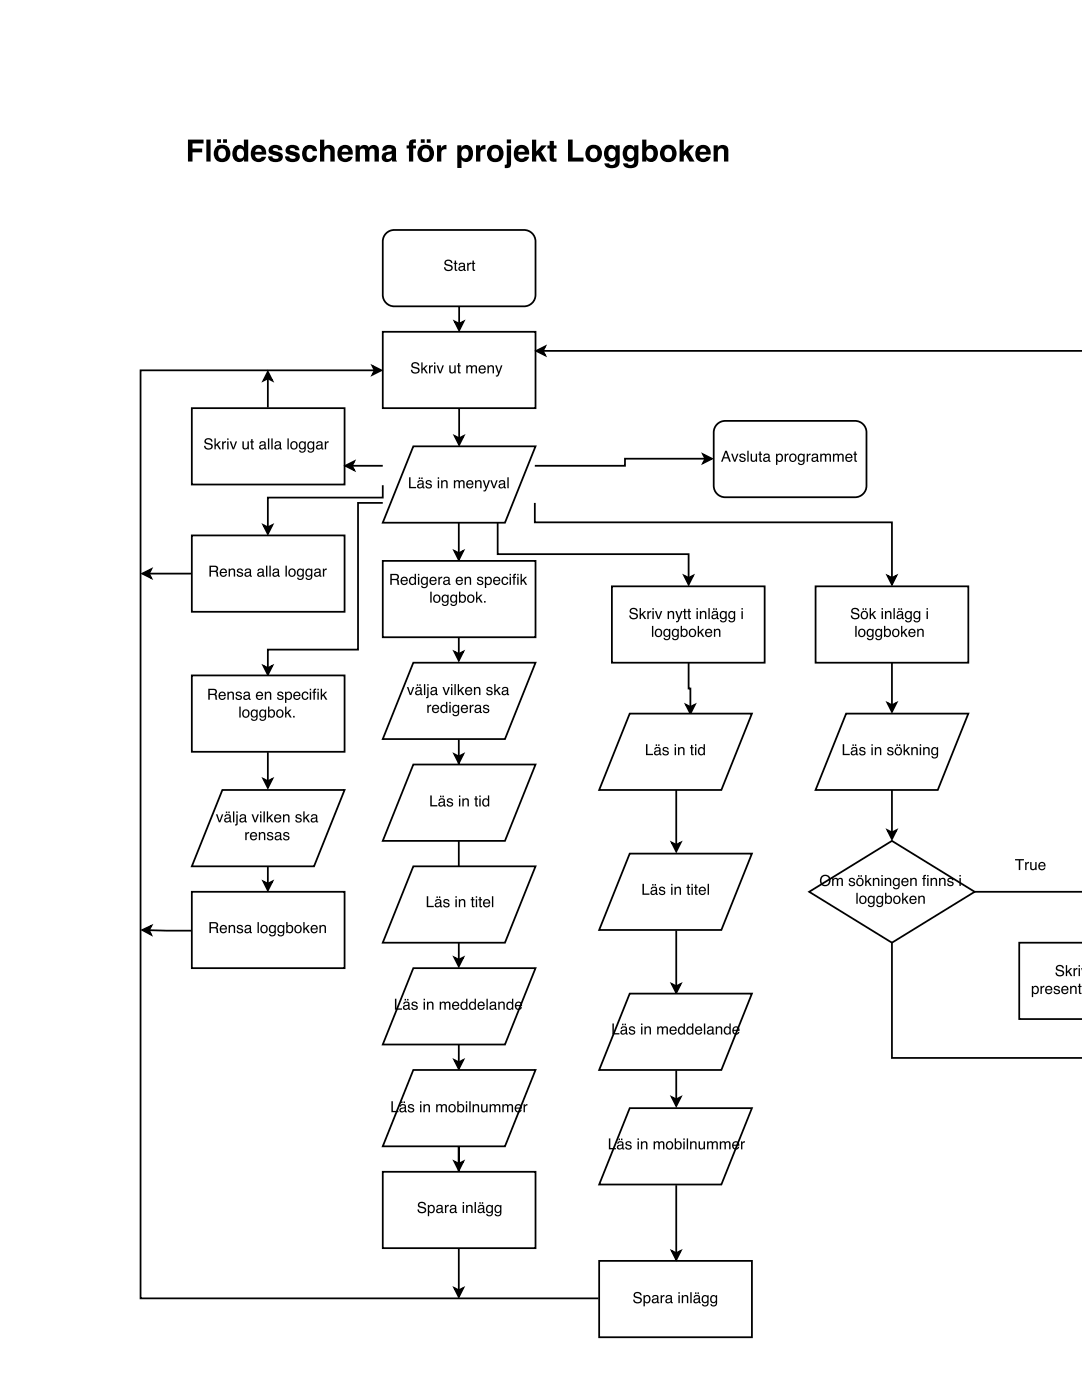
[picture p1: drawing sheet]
<svg xmlns="http://www.w3.org/2000/svg" width="216mm" height="279mm" viewBox="0 0 216 279" stroke-linecap="round" stroke-linejoin="round" font-family="sans-serif">
<path d="M77 46.6l1.1-.6 .6-.1h25.9a2.29 2.29 0 0 1 2.3 2.3v10.7a2.29 2.29 0 0 1-2.3 2.2h-25.9a2.29 2.29 0 0 1-2.3-2.2v-10.7l.1-.6z" fill="none" stroke="#000" stroke-width=".35"/>
<path d="M88.9 52a.86 .86 0 0 1 1.4 .5h-.3a.51 .51 0 0 0-.5-.4 .51 .51 0 0 0-.5 .5l.5 .2a.69 .69 0 0 1 .8 .7 .69 .69 0 0 1-.8 .6l-.5-.1-.3-.3-.1-.4h.3a.58 .58 0 0 0 .6 .6 .58 .58 0 0 0 .5-.6l-.7-.3a.59 .59 0 0 1-.6-.3 .59 .59 0 0 1 .2-.7zM90.7 52h.3v.5h.3v.2h-.3v1l.3 .1v.2a.38 .38 0 0 1-.6-.3v-1h-.2v-.2h.2zM91.8 53.5a.38 .38 0 0 0 .5 .3 .38 .38 0 0 0 .2-.5zM91.6 52.6a.71 .71 0 0 1 1.2 .3v.9l.2 .1v.2h-.2a.45 .45 0 0 0-.7 0 .49 .49 0 0 1-.6-.4 .49 .49 0 0 1 .4-.6l.6-.1a.36 .36 0 0 0-.3-.4 .36 .36 0 0 0-.4 .3h-.3zM93.2 52.5h.3v.2l.3-.3h.2v.3a.43 .43 0 0 0-.5 .4v.9h-.3zM94.3 52h.3v.5h.2v.2h-.2v1l.2 .1v.2a.38 .38 0 0 1-.5-.3v-1h-.2v-.2h.2z" fill="#000"/>
<path d="M76.4 66.2h30.5v15.3h-30.5z" fill="#fff"/>
<path d="M53.4 74.2l.9 1.8-.9-.5-.8 .5zM53.4 75.5v5.8M76.4 66.2h30.5v15.3h-30.5zM90.7 64.2l.9 .4 .9-.4-.9 1.7zM91.6 61.1v3.5M90.7 87l.9 .5 .9-.5-.9 1.8zM91.6 81.5v6" fill="none" stroke="#000" stroke-width=".35"/>
<g fill="#000">
<path d="M53.4 74.2l.9 1.8-.9-.5-.8 .5zM90.7 64.2l.9 .4 .9-.4-.9 1.7zM90.7 87l.9 .5 .9-.5-.9 1.8z"/>
<path d="M82.3 72.5a.86 .86 0 0 1 1.4 .5h-.3a.51 .51 0 0 0-.5-.5 .51 .51 0 0 0-.5 .5l.5 .2a.69 .69 0 0 1 .8 .7 .69 .69 0 0 1-.8 .7l-.5-.1-.3-.3-.1-.4h.3a.58 .58 0 0 0 .5 .5 .58 .58 0 0 0 .6-.5l-.7-.3a.59 .59 0 0 1-.6-.4 .59 .59 0 0 1 .2-.6zM84.1 72.3h.2v1.3l.7-.7h.4l-.7 .6 .7 1h-.4l-.5-.8-.2 .2v.6h-.2zM85.6 72.9h.3v.3l.2-.3h.3v.3a.43 .43 0 0 0-.5 .4v.9h-.3zM86.6 72.9h.3v1.6h-.3zM86.6 72.3h.3v.3h-.3zM87.1 72.9h.3l.4 1.3 .5-1.3h.3l-.6 1.6h-.3zM89.6 72.9h.3v1.1a.41 .41 0 0 0 .6 .3 .41 .41 0 0 0 .2-.6v-.8h.2v1.6h-.2v-.2a.55 .55 0 0 1-.6 .2 .55 .55 0 0 1-.5-.5zM91.4 72.5h.3v.4h.2v.2h-.2v1.1l.2 .1v.2a.38 .38 0 0 1-.5-.3v-1.1h-.2v-.2h.2zM93 72.9h.3v.2a.52 .52 0 0 1 .9 0 .53 .53 0 0 1 .6-.2 .53 .53 0 0 1 .4 .5v1.1h-.3v-1.2l-.3-.2-.3 .3-.1 1.1h-.2v-1a.36 .36 0 0 0-.5-.4 .36 .36 0 0 0-.2 .6v.8h-.3zM95.7 73.1a.73 .73 0 0 1 .9-.1 .73 .73 0 0 1 .3 .8h-1.1a.45 .45 0 0 0 .3 .5 .45 .45 0 0 0 .6-.3h.2a.78 .78 0 0 1-1.1 .5 .78 .78 0 0 1-.2-1.2zM95.9 73.2l-.1 .4h.9l-.3-.5zM97.3 72.9h.2v.2a.57 .57 0 0 1 .7-.2 .57 .57 0 0 1 .4 .6v1h-.3v-1a.39 .39 0 0 0-.5-.4 .39 .39 0 0 0-.3 .6v.8h-.2zM98.8 72.9h.3l.4 1.3 .5-1.3h.3l-.7 1.7a.53 .53 0 0 1-.7 .5v-.2h.3l.2-.3z"/>
</g>
<path d="M38.3 81.5h30.5v15.2h-30.5z" fill="#fff"/>
<path d="M38.3 81.5h30.5v15.2h-30.5zM137.4 132.1v5.3h.4v3.7M136.9 140.6l.9 .5 .8-.5-.8 1.8z" fill="none" stroke="#000" stroke-width=".35"/>
<g fill="#000">
<path d="M136.9 140.6l.9 .5 .8-.5-.8 1.8z"/>
<path d="M41 87.6a.86 .86 0 0 1 1.4 .5h-.3a.51 .51 0 0 0-.5-.4 .51 .51 0 0 0-.5 .5l.5 .2a.69 .69 0 0 1 .9 .7 .69 .69 0 0 1-.9 .6l-.5-.1-.3-.2-.1-.4h.3a.58 .58 0 0 0 .6 .5 .58 .58 0 0 0 .5-.5l-.7-.3a.59 .59 0 0 1-.6-.4 .59 .59 0 0 1 .2-.7zM42.8 87.5h.2v1.3l.7-.7h.4l-.6 .6 .6 1h-.3l-.5-.8-.3 .2v.6h-.2zM44.3 88.1h.3v.3l.3-.3h.2v.2a.43 .43 0 0 0-.5 .5v.9h-.3zM45.3 88.1h.3v1.6h-.3zM45.3 87.5h.3v.3h-.3zM45.8 88.1h.3l.5 1.3 .4-1.3h.3l-.6 1.6h-.3zM48.4 88.1h.2v1a.41 .41 0 0 0 .6 .4 .41 .41 0 0 0 .2-.6v-.8h.3v1.6h-.3v-.3a.55 .55 0 0 1-.6 .3 .55 .55 0 0 1-.4-.5zM50.1 87.6h.3v.5h.3v.2h-.3v1l.3 .2v.2a.38 .38 0 0 1-.6-.3v-1.1h-.2v-.2h.2zM52 89.1a.38 .38 0 0 0 .5 .4 .38 .38 0 0 0 .2-.6zM51.9 88.3a.71 .71 0 0 1 1.1 .2v.9l.2 .1v.2h-.1a.45 .45 0 0 0-.7 0 .49 .49 0 0 1-.7-.4 .49 .49 0 0 1 .5-.5l.5-.2a.36 .36 0 0 0-.3-.4 .36 .36 0 0 0-.4 .4h-.2zM53.5 87.5h.2v2.2h-.2zM54.1 87.5h.3v2.2h-.3zM55 89.1a.38 .38 0 0 0 .5 .4 .38 .38 0 0 0 .2-.6zM54.9 88.3a.71 .71 0 0 1 1.2 .2v.9l.1 .1v.2h-.1a.45 .45 0 0 0-.7 0 .49 .49 0 0 1-.7-.4 .49 .49 0 0 1 .5-.5l.6-.2a.36 .36 0 0 0-.3-.4 .36 .36 0 0 0-.4 .4h-.3zM57.4 87.5h.2v2.2h-.2zM58.3 88.5a.56 .56 0 0 0 0 .7 .56 .56 0 0 0 .7 .1 .55 .55 0 0 0 .1-.8 .55 .55 0 0 0-.8 0zM58.1 88.3a.78 .78 0 0 1 1.1 .1 .78 .78 0 0 1-.1 1.1 .78 .78 0 0 1-1.1-.2l-.1-.6zM59.8 88.3l.5-.2 .5 .2v-.2h.2v1.4a.7 .7 0 0 1-.5 .8 .7 .7 0 0 1-.8-.4h.2a.46 .46 0 0 0 .7 .2 .46 .46 0 0 0 .2-.6 .69 .69 0 0 1-1 .1 .69 .69 0 0 1-.2-.9zM60 88.4a.56 .56 0 0 0-.1 .7 .56 .56 0 0 0 .7 .3 .56 .56 0 0 0 .2-.8 .56 .56 0 0 0-.8-.2zM61.5 88.3l.5-.2 .5 .2v-.2h.2v1.4a.7 .7 0 0 1-.5 .8 .7 .7 0 0 1-.8-.4h.2a.46 .46 0 0 0 .6 .2 .46 .46 0 0 0 .2-.6 .69 .69 0 0 1-.9 .1 .69 .69 0 0 1-.2-.9zM61.7 88.4a.56 .56 0 0 0-.1 .7 .56 .56 0 0 0 .7 .3 .56 .56 0 0 0 .2-.8 .56 .56 0 0 0-.8-.2zM63.3 89.1a.38 .38 0 0 0 .5 .4 .38 .38 0 0 0 .2-.6zM63.2 88.3a.71 .71 0 0 1 1.2 .2v.9l.1 .1v.2h-.1a.45 .45 0 0 0-.7 0 .49 .49 0 0 1-.7-.4 .49 .49 0 0 1 .5-.5l.6-.2a.36 .36 0 0 0-.3-.4 .36 .36 0 0 0-.4 .4h-.3zM64.8 88.1h.3v.3l.2-.3h.3v.2a.43 .43 0 0 0-.5 .5v.9h-.3z"/>
</g>
<path d="M122.1 117h30.5v15.3h-30.5z" fill="#fff"/>
<path d="M122.1 117h30.5v15.3h-30.5zM178 132.1v8.6M177.1 140.3l.9 .4 .9-.4-.9 1.8z" fill="none" stroke="#000" stroke-width=".35"/>
<g fill="#000">
<path d="M177.1 140.3l.9 .4 .9-.4-.9 1.8z"/>
<path d="M125.8 121.5a.86 .86 0 0 1 1.4 .5h-.2a.51 .51 0 0 0-.6-.4 .51 .51 0 0 0-.5 .5l.5 .2a.69 .69 0 0 1 .9 .7 .69 .69 0 0 1-.9 .6l-.4-.1-.3-.3-.1-.4h.2a.58 .58 0 0 0 .6 .6 .58 .58 0 0 0 .6-.6l-.7-.3a.59 .59 0 0 1-.6-.3 .59 .59 0 0 1 .1-.7zM127.6 121.4h.3v1.2l.7-.7h.3l-.6 .6 .7 1h-.4l-.5-.8-.2 .2v.6h-.3zM129.2 121.9h.2v.3l.3-.3h.2v.3a.43 .43 0 0 0-.5 .4v.9h-.2zM130.2 122h.2v1.5h-.2zM130.2 121.4h.2v.3h-.2zM130.7 121.9h.3l.4 1.3 .5-1.3h.2l-.6 1.6h-.2zM133.2 121.9h.3v.3a.57 .57 0 0 1 .6-.3 .57 .57 0 0 1 .4 .6v1h-.3v-1a.39 .39 0 0 0-.4-.3 .39 .39 0 0 0-.3 .5v.8h-.3zM134.7 121.9h.4l.4 1.3 .4-1.3h.3l-.6 1.8a.53 .53 0 0 1-.7 .5v-.3h.3l.1-.3zM136.5 121.5h.3v.4h.2v.3h-.2v1l.2 .1v.2a.38 .38 0 0 1-.5-.3v-1h-.2v-.3h.2zM137.3 121.5h.3v.4h.3v.3h-.3v1l.3 .1v.2a.38 .38 0 0 1-.6-.3v-1h-.2v-.3h.2zM139 122h.2v1.5h-.2zM139 121.4h.2v.3h-.2zM139.6 121.9h.3v.3a.57 .57 0 0 1 .7-.3 .57 .57 0 0 1 .3 .6v1h-.2v-1a.39 .39 0 0 0-.5-.3 .39 .39 0 0 0-.3 .5v.8h-.3zM141.4 121.4h.2v2.1h-.2zM142.3 123a.38 .38 0 0 0 .5 .3 .38 .38 0 0 0 .2-.5zM142.1 122.1a.71 .71 0 0 1 1.2 .3v.9l.2 .1v.2h-.2a.45 .45 0 0 0-.7 0 .49 .49 0 0 1-.6-.4 .49 .49 0 0 1 .4-.6l.6-.1a.36 .36 0 0 0-.3-.4 .36 .36 0 0 0-.4 .3h-.3zM142.8 121.4h.3v.3h-.3zM142.3 121.4h.3v.3h-.3zM143.8 122.1l.5-.2 .5 .3v-.2h.2v1.4a.7 .7 0 0 1-.5 .8 .7 .7 0 0 1-.8-.5h.2a.46 .46 0 0 0 .6 .2 .46 .46 0 0 0 .2-.6 .69 .69 0 0 1-.9 .1 .69 .69 0 0 1-.2-.9zM144 122.3a.56 .56 0 0 0-.1 .7 .56 .56 0 0 0 .7 .2 .56 .56 0 0 0 .2-.7 .56 .56 0 0 0-.8-.2zM145.5 122.1l.5-.2 .5 .3v-.2h.2v1.4a.7 .7 0 0 1-.5 .8 .7 .7 0 0 1-.8-.5h.2a.46 .46 0 0 0 .6 .2 .46 .46 0 0 0 .2-.6 .69 .69 0 0 1-.9 .1 .69 .69 0 0 1-.2-.9zM145.7 122.3a.56 .56 0 0 0-.1 .7 .56 .56 0 0 0 .7 .2 .56 .56 0 0 0 .2-.7 .56 .56 0 0 0-.8-.2zM147.9 122h.3v1.5h-.3zM147.9 121.4h.3v.3h-.3z"/>
<path d="M130.1 124.9h.3v2.2h-.3zM131 125.9a.56 .56 0 0 0 0 .8 .56 .56 0 0 0 .8 0 .55 .55 0 0 0 0-.8 .55 .55 0 0 0-.8 0zM130.9 125.7a.78 .78 0 0 1 1.1 .1 .78 .78 0 0 1-.2 1.1 .78 .78 0 0 1-1.1-.1v-.7zM132.5 125.7l.5-.2 .5 .2v-.2h.2v1.5a.7 .7 0 0 1-.5 .8 .7 .7 0 0 1-.8-.5h.3a.46 .46 0 0 0 .6 .2 .46 .46 0 0 0 .2-.6 .69 .69 0 0 1-.9 .1 .69 .69 0 0 1-.2-.9zM132.8 125.8a.56 .56 0 0 0-.2 .8 .56 .56 0 0 0 .7 .2 .56 .56 0 0 0 .2-.8 .56 .56 0 0 0-.7-.2zM134.2 125.7l.5-.2 .5 .2v-.2h.2v1.5a.7 .7 0 0 1-.5 .8 .7 .7 0 0 1-.8-.5h.3a.46 .46 0 0 0 .6 .2 .46 .46 0 0 0 .2-.6 .69 .69 0 0 1-.9 .1 .69 .69 0 0 1-.2-.9zM134.5 125.8a.56 .56 0 0 0-.2 .8 .56 .56 0 0 0 .7 .2 .56 .56 0 0 0 .2-.8 .56 .56 0 0 0-.7-.2zM135.8 124.9h.3v.8a.7 .7 0 0 1 .9-.1 .7 .7 0 0 1 .2 .9 .63 .63 0 0 1-.4 .6 .63 .63 0 0 1-.7-.2v.2h-.3zM136.2 125.8a.55 .55 0 0 0-.1 .8 .55 .55 0 0 0 .7 .1 .56 .56 0 0 0 .1-.7 .56 .56 0 0 0-.7-.2zM137.8 125.9a.56 .56 0 0 0 0 .8 .56 .56 0 0 0 .7 0 .55 .55 0 0 0 .1-.8 .55 .55 0 0 0-.8 0zM137.6 125.7a.78 .78 0 0 1 1.1 .1 .78 .78 0 0 1-.1 1.1 .78 .78 0 0 1-1.1-.1v-.7zM139.2 124.9h.3v1.3l.7-.7h.3l-.6 .6 .6 1h-.3l-.5-.8-.2 .2v.6h-.3zM140.9 125.7a.73 .73 0 0 1 .9-.1 .73 .73 0 0 1 .3 .8h-1.1a.45 .45 0 0 0 .3 .5 .45 .45 0 0 0 .5-.3h.3a.78 .78 0 0 1-1.1 .5 .78 .78 0 0 1-.2-1.2zM141.1 125.8l-.1 .4h.8l-.2-.5zM142.5 125.5h.2v.2a.57 .57 0 0 1 .7-.2 .57 .57 0 0 1 .3 .6v1h-.2v-1a.39 .39 0 0 0-.5-.4 .39 .39 0 0 0-.3 .6v.8h-.2z"/>
</g>
<path d="M162.7 117h30.5v15.3h-30.5z" fill="#fff"/>
<path d="M162.7 117h30.5v15.3h-30.5z" fill="none" stroke="#000" stroke-width=".35"/>
<g fill="#000">
<path d="M170 121.5a.86 .86 0 0 1 1.4 .5h-.2a.51 .51 0 0 0-.6-.4 .51 .51 0 0 0-.4 .5l.4 .2a.69 .69 0 0 1 .9 .7 .69 .69 0 0 1-.9 .6l-.4-.1-.3-.3-.1-.4h.2a.58 .58 0 0 0 .6 .6 .58 .58 0 0 0 .6-.6l-.7-.3a.59 .59 0 0 1-.6-.3 .59 .59 0 0 1 .1-.7zM172.1 122.3a.56 .56 0 0 0 0 .8 .56 .56 0 0 0 .7 .1 .55 .55 0 0 0 .1-.8 .55 .55 0 0 0-.8-.1zM171.9 122.1a.78 .78 0 0 1 1.1 .1 .78 .78 0 0 1-.1 1.2 .78 .78 0 0 1-1.1-.2v-.7zM172.6 121.4h.3v.3h-.3zM172.1 121.4h.3v.3h-.3zM173.5 121.4h.3v1.2l.7-.7h.3l-.6 .6 .7 1h-.4l-.5-.8-.2 .2v.6h-.3zM175.9 122h.3v1.5h-.3zM175.9 121.4h.3v.3h-.3zM176.6 121.9h.2v.3a.57 .57 0 0 1 .7-.3 .57 .57 0 0 1 .4 .6v1h-.3v-1a.39 .39 0 0 0-.5-.3 .39 .39 0 0 0-.2 .5v.8h-.3zM178.3 121.4h.3v2.1h-.3zM179.2 123a.38 .38 0 0 0 .5 .3 .38 .38 0 0 0 .2-.5zM179 122.1a.71 .71 0 0 1 1.2 .3v.9l.2 .1v.2h-.1a.45 .45 0 0 0-.7 0 .49 .49 0 0 1-.7-.4 .49 .49 0 0 1 .5-.6l.5-.1a.36 .36 0 0 0-.3-.4 .36 .36 0 0 0-.4 .3h-.2zM179.7 121.4h.3v.3h-.3zM179.2 121.4h.3v.3h-.3zM180.7 122.1l.5-.2 .5 .3v-.2h.2v1.4a.7 .7 0 0 1-.5 .8 .7 .7 0 0 1-.8-.5h.3a.46 .46 0 0 0 .6 .2 .46 .46 0 0 0 .2-.6 .69 .69 0 0 1-.9 .1 .69 .69 0 0 1-.2-.9zM181 122.3a.56 .56 0 0 0-.2 .7 .56 .56 0 0 0 .7 .2 .56 .56 0 0 0 .2-.7 .56 .56 0 0 0-.7-.2zM182.4 122.1l.5-.2 .5 .3v-.2h.2v1.4a.7 .7 0 0 1-.5 .8 .7 .7 0 0 1-.8-.5h.3a.46 .46 0 0 0 .6 .2 .46 .46 0 0 0 .2-.6 .69 .69 0 0 1-.9 .1 .69 .69 0 0 1-.2-.9zM182.7 122.3a.56 .56 0 0 0-.2 .7 .56 .56 0 0 0 .7 .2 .56 .56 0 0 0 .2-.7 .56 .56 0 0 0-.7-.2zM184.9 122h.3v1.5h-.3zM184.9 121.4h.3v.3h-.3z"/>
<path d="M170.7 124.9h.2v2.2h-.2zM171.6 125.9a.56 .56 0 0 0 0 .8 .56 .56 0 0 0 .7 0 .55 .55 0 0 0 .1-.8 .55 .55 0 0 0-.8 0zM171.4 125.7a.78 .78 0 0 1 1.1 .1 .78 .78 0 0 1-.1 1.1 .78 .78 0 0 1-1.1-.1l-.1-.7zM173.1 125.7l.5-.2 .5 .2v-.2h.2v1.5a.7 .7 0 0 1-.5 .8 .7 .7 0 0 1-.8-.5h.2a.46 .46 0 0 0 .7 .2 .46 .46 0 0 0 .2-.6 .69 .69 0 0 1-1 .1 .69 .69 0 0 1-.2-.9zM173.3 125.8a.56 .56 0 0 0-.1 .8 .56 .56 0 0 0 .7 .2 .56 .56 0 0 0 .2-.8 .56 .56 0 0 0-.8-.2zM174.8 125.7l.5-.2 .5 .2v-.2h.2v1.5a.7 .7 0 0 1-.5 .8 .7 .7 0 0 1-.8-.5h.2a.46 .46 0 0 0 .7 .2 .46 .46 0 0 0 .2-.6 .69 .69 0 0 1-1 .1 .69 .69 0 0 1-.2-.9zM175 125.8a.56 .56 0 0 0-.1 .8 .56 .56 0 0 0 .7 .2 .56 .56 0 0 0 .2-.8 .56 .56 0 0 0-.8-.2zM176.4 124.9h.3v.8a.7 .7 0 0 1 .9-.1 .7 .7 0 0 1 .2 .9 .63 .63 0 0 1-.5 .6 .63 .63 0 0 1-.7-.2v.2h-.2zM176.8 125.8a.55 .55 0 0 0-.1 .8 .55 .55 0 0 0 .7 .1 .56 .56 0 0 0 .1-.7 .56 .56 0 0 0-.7-.2zM178.4 125.9a.56 .56 0 0 0-.1 .8 .56 .56 0 0 0 .8 0 .55 .55 0 0 0 .1-.8 .55 .55 0 0 0-.8 0zM178.2 125.7a.78 .78 0 0 1 1.1 .1 .78 .78 0 0 1-.1 1.1 .78 .78 0 0 1-1.1-.1l-.1-.7zM179.8 124.9h.3v1.3l.6-.7h.4l-.6 .6 .6 1h-.3l-.5-.8-.2 .2v.6h-.3zM181.4 125.7a.73 .73 0 0 1 .9-.1 .73 .73 0 0 1 .4 .8h-1.2a.45 .45 0 0 0 .4 .5 .45 .45 0 0 0 .5-.3h.3a.78 .78 0 0 1-1.1 .5 .78 .78 0 0 1-.3-1.2zM181.7 125.8l-.2 .4h.9l-.3-.5zM183 125.5h.3v.2a.57 .57 0 0 1 .6-.2 .57 .57 0 0 1 .4 .6v1h-.3v-1a.39 .39 0 0 0-.4-.4 .39 .39 0 0 0-.3 .6v.8h-.3z"/>
</g>
<path d="M143.1 84.7l1-.6 .6-.1h25.9a2.29 2.29 0 0 1 2.3 2.3v10.7a2.29 2.29 0 0 1-2.3 2.2h-25.9a2.29 2.29 0 0 1-2.3-2.2v-10.7l.1-.6z" fill="#fff"/>
<path d="M74.3 73l1.8 .9-1.8 .9 .5-.9zM74.8 73.9h-46.8v185.2h91.4M143.1 84.7l1-.6 .6-.1h25.9a2.29 2.29 0 0 1 2.3 2.3v10.7a2.29 2.29 0 0 1-2.3 2.2h-25.9a2.29 2.29 0 0 1-2.3-2.2v-10.7l.1-.6z" fill="none" stroke="#000" stroke-width=".35"/>
<g fill="#000">
<path d="M74.3 73l1.8 .9-1.8 .9 .5-.9z"/>
<path d="M144.9 90.3l-.4 .9h.7zM144.7 90h.3l.8 2.1h-.3l-.2-.6h-.9l-.2 .6h-.3zM145.9 90.6h.3l.4 1.2 .5-1.2h.3l-.6 1.5h-.3zM147.7 90.6a.64 .64 0 0 1 1.1 .4h-.3a.34 .34 0 0 0-.4-.3 .34 .34 0 0 0-.3 .3l.1 .1a.76 .76 0 0 1 .9 .8 .69 .69 0 0 1-.8 .3 .69 .69 0 0 1-.5-.6h.2a.39 .39 0 0 0 .4 .4 .39 .39 0 0 0 .4-.4h-.1a.76 .76 0 0 1-.8-.8zM149.1 90h.3v2.1h-.3zM149.8 90.6h.3v1a.41 .41 0 0 0 .5 .3 .41 .41 0 0 0 .2-.6v-.7h.3v1.5h-.3v-.2a.55 .55 0 0 1-.6 .3 .55 .55 0 0 1-.4-.6zM151.5 90.1h.3v.5h.3v.2h-.3v1l.3 .1v.2a.38 .38 0 0 1-.6-.3v-1h-.2v-.2h.2zM152.6 91.6a.38 .38 0 0 0 .5 .3 .38 .38 0 0 0 .2-.5zM152.4 90.7a.71 .71 0 0 1 1.2 .3v.9l.2 .1v.2h-.2a.45 .45 0 0 0-.7 0 .49 .49 0 0 1-.6-.4 .49 .49 0 0 1 .5-.6l.5-.1a.36 .36 0 0 0-.3-.4 .36 .36 0 0 0-.4 .3h-.3zM155.2 90.9a.56 .56 0 0 0-.1 .7 .56 .56 0 0 0 .8 .2 .56 .56 0 0 0 .1-.7 .56 .56 0 0 0-.8-.2zM154.8 90.6h.3v.2a.7 .7 0 0 1 1-.1 .7 .7 0 0 1 .1 .9 .62 .62 0 0 1-.4 .6 .62 .62 0 0 1-.7-.2v.8h-.3zM156.6 90.6h.2v.2l.3-.3h.2v.3a.43 .43 0 0 0-.5 .4v.9h-.2zM157.9 90.9a.56 .56 0 0 0-.1 .8 .56 .56 0 0 0 .8 .1 .55 .55 0 0 0 0-.8 .55 .55 0 0 0-.7-.1zM157.7 90.7a.78 .78 0 0 1 1.1 .1 .78 .78 0 0 1-.1 1.2 .78 .78 0 0 1-1.2-.2v-.7zM159.4 90.7l.4-.2 .5 .3v-.2h.3v1.4a.7 .7 0 0 1-.6 .8 .7 .7 0 0 1-.8-.5h.3a.46 .46 0 0 0 .6 .2 .46 .46 0 0 0 .2-.6 .69 .69 0 0 1-.9 .1 .69 .69 0 0 1-.2-.9zM159.6 90.9a.56 .56 0 0 0-.2 .7 .56 .56 0 0 0 .7 .2 .56 .56 0 0 0 .2-.7 .56 .56 0 0 0-.7-.2zM161 90.6h.2v.2l.3-.3h.2v.3a.43 .43 0 0 0-.5 .4v.9h-.2zM162.2 91.6a.38 .38 0 0 0 .5 .3 .38 .38 0 0 0 .2-.5zM162.1 90.7a.71 .71 0 0 1 1.1 .3v.9l.2 .1v.2h-.1a.45 .45 0 0 0-.7 0 .49 .49 0 0 1-.7-.4 .49 .49 0 0 1 .5-.6l.6-.1a.36 .36 0 0 0-.4-.4 .36 .36 0 0 0-.4 .3h-.2zM163.7 90.6h.2v.2a.52 .52 0 0 1 .9 0 .53 .53 0 0 1 .6-.3 .53 .53 0 0 1 .4 .6v1h-.3v-1.2l-.2-.1-.4 .2v1.1h-.3v-1a.36 .36 0 0 0-.5-.3 .36 .36 0 0 0-.2 .5v.8h-.2zM166.2 90.6h.3v.2a.52 .52 0 0 1 .9 0 .53 .53 0 0 1 .6-.3 .53 .53 0 0 1 .3 .6v1h-.2v-1.2l-.3-.1-.4 .2v1.1h-.3v-1a.36 .36 0 0 0-.4-.3 .36 .36 0 0 0-.2 .5v.8h-.3zM168.9 90.8a.73 .73 0 0 1 .8-.2 .73 .73 0 0 1 .4 .8h-1.2a.45 .45 0 0 0 .4 .6 .45 .45 0 0 0 .5-.4h.3a.78 .78 0 0 1-1.1 .5 .78 .78 0 0 1-.3-1.2zM169.1 90.9l-.2 .3h.9l-.3-.4zM170.5 90.1h.3v.5h.2v.2h-.2v1l.2 .1v.2a.38 .38 0 0 1-.5-.3v-1h-.2v-.2h.2z"/>
</g>
<path d="M119.6 251.6h30.4v15.3h-30.4z" fill="#fff"/>
<path d="M107 70l1.8-.9-.5 .9 .5 .9zM108.3 70h107.6M194.6 178h21.3M178 188.2v22.9h37.9M119.6 251.6h30.4v15.3h-30.4z" fill="none" stroke="#000" stroke-width=".35"/>
<g fill="#000">
<path d="M107 70l1.8-.9-.5 .9 .5 .9z"/>
<path d="M126.6 258a.86 .86 0 0 1 1.4 .5h-.3a.51 .51 0 0 0-.5-.4 .51 .51 0 0 0-.5 .5l.5 .2a.69 .69 0 0 1 .9 .7 .69 .69 0 0 1-.9 .6l-.5-.1-.3-.2-.1-.4h.3a.58 .58 0 0 0 .6 .5 .58 .58 0 0 0 .6-.5l-.8-.3a.59 .59 0 0 1-.6-.4 .59 .59 0 0 1 .2-.7zM128.8 258.8a.56 .56 0 0 0-.2 .8 .56 .56 0 0 0 .8 .1 .56 .56 0 0 0 .1-.7 .56 .56 0 0 0-.7-.2zM128.4 258.5h.3v.2a.7 .7 0 0 1 .9-.1 .7 .7 0 0 1 .2 1 .62 .62 0 0 1-.5 .5 .62 .62 0 0 1-.6-.2v.8h-.3zM130.4 259.5a.38 .38 0 0 0 .5 .4 .38 .38 0 0 0 .2-.6zM130.2 258.6a.71 .71 0 0 1 1.2 .3v.9l.2 .1v.2h-.2a.45 .45 0 0 0-.7 0 .49 .49 0 0 1-.6-.4 .49 .49 0 0 1 .4-.5l.6-.2a.36 .36 0 0 0-.3-.4 .36 .36 0 0 0-.4 .4h-.3zM131.8 258.5h.3v.2l.3-.2 .2-.1v.3a.43 .43 0 0 0-.5 .5v.9h-.3zM133.1 259.5a.38 .38 0 0 0 .5 .4 .38 .38 0 0 0 .2-.6zM132.9 258.6a.71 .71 0 0 1 1.2 .3v.9l.2 .1v.2h-.2a.45 .45 0 0 0-.7 0 .49 .49 0 0 1-.6-.4 .49 .49 0 0 1 .5-.5l.5-.2a.36 .36 0 0 0-.3-.4 .36 .36 0 0 0-.4 .4h-.3zM135.4 258.5h.2v1.6h-.2zM135.4 257.9h.2v.3h-.2zM136 258.5h.3v.2a.57 .57 0 0 1 .7-.2 .57 .57 0 0 1 .3 .5v1.1h-.2v-1a.39 .39 0 0 0-.5-.4 .39 .39 0 0 0-.3 .5v.9h-.3zM137.7 257.9h.3v2.2h-.3zM138.6 259.5a.38 .38 0 0 0 .5 .4 .38 .38 0 0 0 .2-.6zM138.5 258.6a.71 .71 0 0 1 1.2 .3v.9l.1 .1v.2h-.1a.45 .45 0 0 0-.7 0 .49 .49 0 0 1-.7-.4 .49 .49 0 0 1 .5-.5l.6-.2a.36 .36 0 0 0-.3-.4 .36 .36 0 0 0-.4 .4h-.3zM139.2 257.9h.3v.3h-.3zM138.7 257.9h.3v.3h-.3zM140.2 258.7l.5-.3 .4 .3v-.2h.3v1.4a.7 .7 0 0 1-.5 .8 .7 .7 0 0 1-.9-.4h.3a.46 .46 0 0 0 .6 .2 .46 .46 0 0 0 .2-.7 .69 .69 0 0 1-.9 .2 .69 .69 0 0 1-.2-1zM140.4 258.8a.56 .56 0 0 0-.1 .7 .56 .56 0 0 0 .7 .3 .56 .56 0 0 0 .1-.8 .56 .56 0 0 0-.7-.2zM141.9 258.7l.5-.3 .4 .3v-.2h.3v1.4a.7 .7 0 0 1-.5 .8 .7 .7 0 0 1-.9-.4h.3a.46 .46 0 0 0 .6 .2 .46 .46 0 0 0 .2-.7 .69 .69 0 0 1-.9 .2 .69 .69 0 0 1-.2-1zM142.1 258.8a.56 .56 0 0 0-.1 .7 .56 .56 0 0 0 .7 .3 .56 .56 0 0 0 .1-.8 .56 .56 0 0 0-.7-.2z"/>
</g>
<path d="M161.5 178l16.5-10.2 16.5 10.2-16.5 10.1z" fill="#fff"/>
<path d="M161.5 178l16.5-10.2 16.5 10.2-16.5 10.1z" fill="none" stroke="#000" stroke-width=".35"/>
<g fill="#000">
<path d="M164 174.8a1.1 1.1 0 0 1 1.5 .2 1.1 1.1 0 0 1-.2 1.6 1.1 1.1 0 0 1-1.6-.3l-.1-.9zM164.1 175.1a.88 .88 0 0 0-.1 1.1 .88 .88 0 0 0 1.1 .3 .87 .87 0 0 0 .3-1.2 .87 .87 0 0 0-1.3-.2zM166 175.2h.3v.2a.52 .52 0 0 1 .9 0 .53 .53 0 0 1 .6-.2 .53 .53 0 0 1 .4 .6v1h-.3v-1.2l-.3-.2-.3 .3v1.1h-.3v-1a.36 .36 0 0 0-.5-.4 .36 .36 0 0 0-.2 .6v.8h-.3zM169.5 175.3a.64 .64 0 0 1 1.1 .4h-.3a.34 .34 0 0 0-.3-.3 .34 .34 0 0 0-.3 .3v.1a.76 .76 0 0 1 .9 .7 .69 .69 0 0 1-.7 .4 .69 .69 0 0 1-.6-.6h.3a.39 .39 0 0 0 .4 .3 .39 .39 0 0 0 .4-.3l-.1-.1a.76 .76 0 0 1-.9-.7zM171.2 175.6a.56 .56 0 0 0 0 .8 .56 .56 0 0 0 .8 0 .55 .55 0 0 0 0-.7 .55 .55 0 0 0-.8-.1zM171 175.4a.78 .78 0 0 1 1.2 .1 .78 .78 0 0 1-.2 1.1 .78 .78 0 0 1-1.1-.1v-.7zM171.7 174.7h.3v.3h-.3zM171.2 174.7h.3v.3h-.3zM172.6 174.6h.3v1.3l.7-.7h.3l-.6 .6 .7 1h-.4l-.5-.8-.2 .2v.6h-.3zM174.2 175.2h.2v.2a.57 .57 0 0 1 .7-.2 .57 .57 0 0 1 .4 .6v1h-.3v-1a.39 .39 0 0 0-.5-.4 .39 .39 0 0 0-.3 .6v.8h-.2zM175.9 175.2h.2v1.6h-.2zM175.9 174.6h.2v.3h-.2zM176.5 175.2h.3v.2a.57 .57 0 0 1 .7-.2 .57 .57 0 0 1 .3 .6v1h-.2v-1a.39 .39 0 0 0-.5-.4 .39 .39 0 0 0-.3 .6v.8h-.3zM178.3 175.4l.5-.2 .5 .2v-.2h.2v1.5a.7 .7 0 0 1-.5 .8 .7 .7 0 0 1-.8-.5h.3a.46 .46 0 0 0 .6 .2 .46 .46 0 0 0 .2-.6 .69 .69 0 0 1-1 .1 .69 .69 0 0 1-.1-.9zM178.5 175.5a.56 .56 0 0 0-.1 .8 .56 .56 0 0 0 .7 .2 .56 .56 0 0 0 .2-.7 .56 .56 0 0 0-.8-.3zM180 175.4a.73 .73 0 0 1 .9-.1 .73 .73 0 0 1 .4 .8h-1.2a.45 .45 0 0 0 .4 .5 .45 .45 0 0 0 .5-.3h.3a.78 .78 0 0 1-1.1 .5 .78 .78 0 0 1-.3-1.2zM180.3 175.5l-.2 .4h.9l-.3-.5zM181.6 175.2h.3v.2a.57 .57 0 0 1 .6-.2 .57 .57 0 0 1 .4 .6v1h-.2v-1a.39 .39 0 0 0-.5-.4 .39 .39 0 0 0-.3 .6v.8h-.3zM184.3 174.7l.5-.1v.2l-.3 .2v.2h.3v.2h-.3v1.4h-.3v-1.4h-.2v-.2h.2zM185 175.2h.3v1.6h-.3zM185 174.6h.3v.3h-.3zM185.7 175.2h.2v.2a.57 .57 0 0 1 .7-.2 .57 .57 0 0 1 .4 .6v1h-.3v-1a.39 .39 0 0 0-.5-.4 .39 .39 0 0 0-.2 .6v.8h-.3zM187.4 175.2h.2v.2a.57 .57 0 0 1 .7-.2 .57 .57 0 0 1 .4 .6v1h-.3v-1a.39 .39 0 0 0-.5-.4 .39 .39 0 0 0-.3 .6v.8h-.2zM189.2 175.3a.64 .64 0 0 1 1 .4h-.2a.34 .34 0 0 0-.4-.3 .34 .34 0 0 0-.3 .3l.1 .1a.76 .76 0 0 1 .9 .7 .69 .69 0 0 1-.8 .4 .69 .69 0 0 1-.5-.6h.2a.39 .39 0 0 0 .4 .3 .39 .39 0 0 0 .4-.3l-.1-.1a.76 .76 0 0 1-.8-.7zM191.4 175.2h.3v1.6h-.3zM191.4 174.6h.3v.3h-.3z"/>
<path d="M170.9 178.2h.2v2.2h-.2zM171.8 179.1a.56 .56 0 0 0 0 .8 .56 .56 0 0 0 .7 .1 .55 .55 0 0 0 .1-.8 .55 .55 0 0 0-.8-.1zM171.6 179a.78 .78 0 0 1 1.1 .1 .78 .78 0 0 1-.1 1.1 .78 .78 0 0 1-1.1-.2v-.6zM173.3 179l.5-.3 .5 .3v-.2h.2v1.4a.7 .7 0 0 1-.5 .8 .7 .7 0 0 1-.8-.4h.3a.46 .46 0 0 0 .6 .2 .46 .46 0 0 0 .2-.7 .69 .69 0 0 1-1 .2 .69 .69 0 0 1-.1-1zM173.5 179.1a.56 .56 0 0 0-.1 .7 .56 .56 0 0 0 .7 .3 .56 .56 0 0 0 .2-.8 .56 .56 0 0 0-.8-.2zM175 179l.5-.3 .5 .3v-.2h.2v1.4a.7 .7 0 0 1-.5 .8 .7 .7 0 0 1-.8-.4h.2a.46 .46 0 0 0 .7 .2 .46 .46 0 0 0 .2-.7 .69 .69 0 0 1-1 .2 .69 .69 0 0 1-.2-1zM175.2 179.1a.56 .56 0 0 0-.1 .7 .56 .56 0 0 0 .7 .3 .56 .56 0 0 0 .2-.8 .56 .56 0 0 0-.8-.2zM176.6 178.2h.3v.8a.7 .7 0 0 1 .9-.1 .7 .7 0 0 1 .2 .9 .63 .63 0 0 1-.4 .6 .63 .63 0 0 1-.8-.2v.2h-.2zM177 179.1a.55 .55 0 0 0-.1 .8 .55 .55 0 0 0 .7 .1 .56 .56 0 0 0 .1-.7 .56 .56 0 0 0-.7-.2zM178.6 179.1a.56 .56 0 0 0-.1 .8 .56 .56 0 0 0 .8 .1 .55 .55 0 0 0 .1-.8 .55 .55 0 0 0-.8-.1zM178.4 179a.78 .78 0 0 1 1.1 .1 .78 .78 0 0 1-.1 1.1 .78 .78 0 0 1-1.1-.2l-.1-.6zM180 178.2h.3v1.3l.7-.7h.3l-.6 .6 .6 1h-.3l-.5-.8-.2 .2v.6h-.3zM181.7 179a.73 .73 0 0 1 .8-.2 .73 .73 0 0 1 .4 .9h-1.2a.45 .45 0 0 0 .4 .5 .45 .45 0 0 0 .5-.3h.3a.78 .78 0 0 1-1.1 .4 .78 .78 0 0 1-.3-1.1zM181.9 179.1l-.2 .3h.9l-.3-.4zM183.2 178.8h.3v.2a.57 .57 0 0 1 .6-.2 .57 .57 0 0 1 .4 .5v1.1h-.2v-1a.39 .39 0 0 0-.5-.4 .39 .39 0 0 0-.3 .5v.9h-.3z"/>
<path d="M202.5 171.5h1.8v.2h-.7v1.9h-.3v-1.9h-.8zM204.6 172h.2v.3l.3-.3h.2v.3a.43 .43 0 0 0-.5 .4v.9h-.2zM205.6 172h.2v1.1a.41 .41 0 0 0 .6 .3 .41 .41 0 0 0 .2-.6v-.8h.2v1.6h-.2v-.2a.55 .55 0 0 1-.6 .3 .55 .55 0 0 1-.4-.6zM207.4 172.2a.73 .73 0 0 1 .9-.1 .73 .73 0 0 1 .3 .8h-1.1a.45 .45 0 0 0 .3 .5 .45 .45 0 0 0 .5-.3h.3a.78 .78 0 0 1-1.1 .5 .78 .78 0 0 1-.2-1.2zM207.6 172.4l-.1 .3h.8l-.2-.4z"/>
</g>
<path d="M203.4 188.1h12.5v15.3h-12.5z" fill="#fff"/>
<g fill="none" stroke="#000" stroke-width=".35">
<path d="M68.9 93l1.8-.9-.5 .9 .5 .8zM70.2 93h6.2M76.4 96.8v2.5h-23v5.9M140.3 90.7l1.8 .8-1.8 .9 .4-.9zM140.7 91.5h-16v1.5h-18M52.6 104.8l.8 .4 .9-.4-.9 1.8zM76.4 100.4h-5v29.2h-18v3.7M90.7 109.9l.8 .5 .9-.5-.9 1.8zM91.5 104.2v6.2M99.3 104.2v6.4h38.1v4.7M106.7 100.4v3.8h71.3v11.1M136.5 114.9l.9 .4 .9-.4-.9 1.8z"/>
<path d="M177.1 114.9l.9 .4 .9-.4-.9 1.8zM52.6 132.9l.8 .4 .9-.4-.9 1.8zM215.9 188.1h-12.5v15.3h12.5"/>
</g>
<g fill="#000">
<path d="M68.9 93l1.8-.9-.5 .9 .5 .8zM140.3 90.7l1.8 .8-1.8 .9 .4-.9zM52.6 104.8l.8 .4 .9-.4-.9 1.8zM90.7 109.9l.8 .5 .9-.5-.9 1.8zM136.5 114.9l.9 .4 .9-.4-.9 1.8zM177.1 114.9l.9 .4 .9-.4-.9 1.8zM52.6 132.9l.8 .4 .9-.4-.9 1.8z"/>
<path d="M206.3 197.1a.56 .56 0 0 0-.2 .7 .56 .56 0 0 0 .8 .2 .56 .56 0 0 0 .1-.7 .56 .56 0 0 0-.7-.2zM205.9 196.8h.3v.2a.7 .7 0 0 1 .9-.1 .7 .7 0 0 1 .2 .9 .62 .62 0 0 1-.5 .6 .62 .62 0 0 1-.6-.2v.8h-.3zM207.6 196.8h.3v.2l.3-.2 .2-.1v.3a.43 .43 0 0 0-.5 .4v1h-.3zM208.7 197a.73 .73 0 0 1 .9-.2 .73 .73 0 0 1 .4 .8h-1.2a.45 .45 0 0 0 .4 .6 .45 .45 0 0 0 .5-.3h.3a.78 .78 0 0 1-1.1 .4 .78 .78 0 0 1-.3-1.2zM209 197.1l-.2 .3h.9l-.3-.4zM210.4 196.9a.64 .64 0 0 1 1.1 .3h-.3a.34 .34 0 0 0-.3-.3 .34 .34 0 0 0-.3 .4 .76 .76 0 0 1 .9 .8 .69 .69 0 0 1-.7 .3 .69 .69 0 0 1-.6-.5h.3a.39 .39 0 0 0 .4 .3 .39 .39 0 0 0 .3-.4 .76 .76 0 0 1-.9-.8zM212 197a.73 .73 0 0 1 .8-.2 .73 .73 0 0 1 .4 .8h-1.2a.45 .45 0 0 0 .4 .6 .45 .45 0 0 0 .5-.3h.3a.78 .78 0 0 1-1.1 .4 .78 .78 0 0 1-.3-1.2zM212.2 197.1l-.2 .3h.9l-.3-.4zM213.5 196.8h.3v.2a.57 .57 0 0 1 .6-.2 .57 .57 0 0 1 .4 .5v1.1h-.2v-1a.39 .39 0 0 0-.5-.4 .39 .39 0 0 0-.3 .5v.9h-.3zM215.3 196.3h.3v.5h.2v.2h-.2v1l.2 .1v.3a.38 .38 0 0 1-.5-.4v-1h-.2v-.2h.2zM215.9 196.7v1.7zM215.9 197v.4zM215.9 196.7v1.7zM215.9 197.5v.7zM215.9 196.7v1.7zM215.9 196.7v1.7zM215.9 196.7v1.7zM215.9 197v.4zM215.9 196.7v1.7zM215.9 196.8v1.6zM215.9 196.2v2.2zM215.9 196.3v2.1zM215.9 197.5v.7zM215.9 196.7v1.7zM215.9 196.3v2.1z"/>
<path d="M210.9 192.8a.86 .86 0 0 1 1.4 .5h-.3a.51 .51 0 0 0-.5-.5 .51 .51 0 0 0-.5 .5l.5 .2a.69 .69 0 0 1 .8 .7 .69 .69 0 0 1-.8 .7l-.5-.1-.3-.3-.1-.4h.3a.58 .58 0 0 0 .6 .5 .58 .58 0 0 0 .5-.5l-.7-.3a.59 .59 0 0 1-.6-.4 .59 .59 0 0 1 .2-.6zM212.7 192.6h.2v1.3l.7-.7h.4l-.6 .6 .6 1h-.3l-.5-.8-.3 .2v.6h-.2zM214.2 193.2h.3v.3l.3-.3h.2v.3a.43 .43 0 0 0-.5 .4v.9h-.3zM215.2 193.2h.3v1.6h-.3zM215.2 192.6h.3v.3h-.3zM215.7 193.2h.2v1.6zM215.9 193.2v1.6zM215.9 192.8v2zM215.9 193.4v1.2zM215.9 193.2v1.7zM215.9 193.2v1.7zM215.9 192.6v2.2z"/>
</g>
<path d="M82.5 89.1h24.4l-6.1 15.2h-24.4z" fill="#fff"/>
<path d="M82.5 89.1h24.4l-6.1 15.2h-24.4zM178 157.5v8.6M177.1 165.7l.9 .4 .9-.4-.9 1.8z" fill="none" stroke="#000" stroke-width=".35"/>
<g fill="#000">
<path d="M177.1 165.7l.9 .4 .9-.4-.9 1.8z"/>
<path d="M81.6 95.3h.3v1.9h1.1v.2h-1.4zM83.5 96.9a.38 .38 0 0 0 .5 .3 .38 .38 0 0 0 .2-.5zM83.4 96a.71 .71 0 0 1 1.1 .2v1h.2v.2l-.1 .1a.45 .45 0 0 0-.7 0 .49 .49 0 0 1-.7-.4 .49 .49 0 0 1 .5-.6l.6-.1a.36 .36 0 0 0-.4-.4 .36 .36 0 0 0-.4 .3h-.2zM84.1 95.3h.2v.3h-.2zM83.6 95.3h.2v.3h-.2zM85.1 95.9a.64 .64 0 0 1 1 .4h-.2a.34 .34 0 0 0-.4-.3 .34 .34 0 0 0-.3 .3l.1 .1a.76 .76 0 0 1 .9 .8 .69 .69 0 0 1-.8 .3 .69 .69 0 0 1-.5-.6h.2a.39 .39 0 0 0 .4 .4 .39 .39 0 0 0 .4-.4h-.1a.76 .76 0 0 1-.8-.8zM87.3 95.9h.3v1.5h-.3zM87.3 95.3h.3v.3h-.3zM88 95.8h.3v.3a.57 .57 0 0 1 .6-.3 .57 .57 0 0 1 .4 .6v1h-.3v-1a.39 .39 0 0 0-.4-.3 .39 .39 0 0 0-.3 .5v.8h-.3zM90.6 95.8h.2v.3a.52 .52 0 0 1 .9 0 .53 .53 0 0 1 .6-.3 .53 .53 0 0 1 .4 .6v1h-.3v-1.2l-.2-.1-.4 .2v1.1h-.3v-1a.36 .36 0 0 0-.5-.3 .36 .36 0 0 0-.2 .5v.8h-.2zM93.2 96a.73 .73 0 0 1 .9-.1 .73 .73 0 0 1 .4 .8h-1.2a.45 .45 0 0 0 .3 .5 .45 .45 0 0 0 .6-.3h.2a.78 .78 0 0 1-1.1 .5 .78 .78 0 0 1-.2-1.2zM93.4 96.2l-.1 .3h.9l-.3-.4zM94.8 95.8h.2v.3a.57 .57 0 0 1 .7-.3 .57 .57 0 0 1 .4 .6v1h-.3v-1a.39 .39 0 0 0-.5-.3 .39 .39 0 0 0-.2 .5v.8h-.3zM96.3 95.8h.3l.5 1.3 .4-1.3h.3l-.7 1.8a.53 .53 0 0 1-.6 .5v-.3h.2l.2-.3zM97.8 95.8h.3l.5 1.3 .4-1.3h.3l-.6 1.6h-.3zM99.8 96.9a.38 .38 0 0 0 .5 .3 .38 .38 0 0 0 .2-.5zM99.6 96a.71 .71 0 0 1 1.2 .2v1h.2v.2l-.2 .1a.45 .45 0 0 0-.7 0 .49 .49 0 0 1-.6-.4 .49 .49 0 0 1 .5-.6l.5-.1a.36 .36 0 0 0-.3-.4 .36 .36 0 0 0-.4 .3h-.3zM101.2 95.3h.3v2.1h-.3z"/>
</g>
<path d="M168.8 142.4h24.4l-6.1 15.3h-24.4z" fill="#fff"/>
<path d="M134.9 157.5v11.1M168.8 142.4h24.4l-6.1 15.3h-24.4zM134 168.2l.9 .4 .9-.4-.9 1.7z" fill="none" stroke="#000" stroke-width=".35"/>
<g fill="#000">
<path d="M134 168.2l.9 .4 .9-.4-.9 1.7z"/>
<path d="M168.2 148.5h.3v1.9h1.1v.3h-1.4zM170 150.2a.38 .38 0 0 0 .5 .3 .38 .38 0 0 0 .2-.6zM169.9 149.3a.71 .71 0 0 1 1.2 .2v1h.1v.2h-.1a.45 .45 0 0 0-.7 0 .49 .49 0 0 1-.7-.3 .49 .49 0 0 1 .5-.6l.6-.1a.36 .36 0 0 0-.3-.4 .36 .36 0 0 0-.4 .3h-.3zM170.6 148.6h.3v.3h-.3zM170.1 148.6h.3v.3h-.3zM171.6 149.2a.64 .64 0 0 1 1.1 .4h-.3a.34 .34 0 0 0-.3-.3 .34 .34 0 0 0-.3 .3v.1a.76 .76 0 0 1 .9 .7 .69 .69 0 0 1-.7 .4 .69 .69 0 0 1-.6-.6h.3a.39 .39 0 0 0 .4 .3 .39 .39 0 0 0 .3-.3v-.1a.76 .76 0 0 1-.9-.7zM173.9 149.1h.2v1.6h-.2zM173.9 148.5h.2v.3h-.2zM174.6 149.1h.2v.2a.57 .57 0 0 1 .7-.2 .57 .57 0 0 1 .4 .6v1h-.3v-1a.39 .39 0 0 0-.5-.4 .39 .39 0 0 0-.3 .6v.8h-.2zM177.2 149.2a.64 .64 0 0 1 1.1 .4h-.3a.34 .34 0 0 0-.3-.3 .34 .34 0 0 0-.4 .3l.1 .1a.76 .76 0 0 1 .9 .7 .69 .69 0 0 1-.8 .4 .69 .69 0 0 1-.5-.6h.3a.39 .39 0 0 0 .3 .3 .39 .39 0 0 0 .4-.3v-.1a.76 .76 0 0 1-.9-.7zM178.9 149.5a.56 .56 0 0 0-.1 .8 .56 .56 0 0 0 .8 0 .55 .55 0 0 0 .1-.7 .55 .55 0 0 0-.8-.1zM178.7 149.3a.78 .78 0 0 1 1.1 .1 .78 .78 0 0 1-.1 1.1 .78 .78 0 0 1-1.1-.1l-.1-.7zM179.4 148.6h.3v.3h-.3zM178.9 148.6h.3v.3h-.3zM180.3 148.5h.3v1.3l.6-.7h.4l-.6 .6 .6 1h-.3l-.5-.8-.2 .2v.6h-.3zM181.8 149.1h.3v.2a.57 .57 0 0 1 .6-.2 .57 .57 0 0 1 .4 .6v1h-.2v-1a.39 .39 0 0 0-.5-.4 .39 .39 0 0 0-.3 .6v.8h-.3zM183.5 149.1h.3v1.6h-.3zM183.5 148.5h.3v.3h-.3zM184.2 149.1h.3v.2a.57 .57 0 0 1 .6-.2 .57 .57 0 0 1 .4 .6v1h-.3v-1a.39 .39 0 0 0-.4-.4 .39 .39 0 0 0-.3 .6v.8h-.3zM186 149.3l.5-.2 .4 .2v-.2h.3v1.5a.7 .7 0 0 1-.5 .8 .7 .7 0 0 1-.9-.5h.3a.46 .46 0 0 0 .6 .2 .46 .46 0 0 0 .2-.6 .69 .69 0 0 1-.9 .1 .69 .69 0 0 1-.2-.9zM186.2 149.4a.56 .56 0 0 0-.1 .8 .56 .56 0 0 0 .7 .2 .56 .56 0 0 0 .1-.8 .56 .56 0 0 0-.7-.2z"/>
</g>
<path d="M125.7 142.4h24.3l-6.1 15.3h-24.3z" fill="#fff"/>
<path d="M125.7 142.4h24.3l-6.1 15.3h-24.3zM134 196.4l.9 .4 .9-.4-.9 1.8zM134.9 185.7v11.1" fill="none" stroke="#000" stroke-width=".35"/>
<g fill="#000">
<path d="M134 196.4l.9 .4 .9-.4-.9 1.8z"/>
<path d="M128.9 148.5h.3v1.9h1.1v.3h-1.4zM130.8 150.2a.38 .38 0 0 0 .5 .3 .38 .38 0 0 0 .2-.6zM130.7 149.3a.71 .71 0 0 1 1.1 .2v1h.2v.2h-.1a.45 .45 0 0 0-.7 0 .49 .49 0 0 1-.7-.3 .49 .49 0 0 1 .5-.6l.5-.1a.36 .36 0 0 0-.3-.4 .36 .36 0 0 0-.4 .3h-.2zM131.3 148.6h.3v.3h-.3zM130.8 148.6h.3v.3h-.3zM132.4 149.2a.64 .64 0 0 1 1 .4h-.2a.34 .34 0 0 0-.4-.3 .34 .34 0 0 0-.3 .3l.1 .1a.76 .76 0 0 1 .8 .7 .69 .69 0 0 1-.7 .4 .69 .69 0 0 1-.5-.6h.2a.39 .39 0 0 0 .4 .3 .39 .39 0 0 0 .4-.3l-.1-.1a.76 .76 0 0 1-.9-.7zM134.6 149.1h.3v1.6h-.3zM134.6 148.5h.3v.3h-.3zM135.3 149.1h.2v.2a.57 .57 0 0 1 .7-.2 .57 .57 0 0 1 .4 .6v1h-.3v-1a.39 .39 0 0 0-.5-.4 .39 .39 0 0 0-.2 .6v.8h-.3zM137.9 148.7h.3v.4h.2v.2h-.2v1.1l.2 .1v.2a.38 .38 0 0 1-.5-.3v-1.1h-.2v-.2h.2zM138.7 149.1h.3v1.6h-.3zM138.7 148.5h.3v.3h-.3zM139.7 149.5a.55 .55 0 0 0-.1 .7 .55 .55 0 0 0 .7 .2 .55 .55 0 0 0 .1-.8 .55 .55 0 0 0-.7-.1zM139.6 149.2l.5-.1 .3 .2v-.8h.3v2.2h-.3v-.2a.73 .73 0 0 1-1 0 .73 .73 0 0 1-.1-1z"/>
</g>
<path d="M125.7 170.4h24.3l-6.1 15.2h-24.3z" fill="#fff"/>
<path d="M125.7 170.4h24.3l-6.1 15.2h-24.3zM134 219l.9 .4 .9-.4-.9 1.7zM134.9 213.6v5.8" fill="none" stroke="#000" stroke-width=".35"/>
<g fill="#000">
<path d="M134 219l.9 .4 .9-.4-.9 1.7z"/>
<path d="M37.5 27.9h3.1v.7h-2.2v1h1.9v.8h-1.9v1.8h-.9zM41.2 27.9h.8v4.3h-.8zM43.7 29.9a1.02 1.02 0 0 0-.2 1.1 1.02 1.02 0 0 0 1 .6 1.1 1.1 0 0 0 .6-1.1 1.1 1.1 0 0 0-.8-.9zM43.1 29.4a1.71 1.71 0 0 1 2.4 0 1.71 1.71 0 0 1 0 2.4 1.71 1.71 0 0 1-2.4 0 2.02 2.02 0 0 1 0-2.4zM44.5 27.8h.8v.7h-.8zM43.3 27.8h.8v.7h-.8zM47 29.2a1.16 1.16 0 0 1 1.7 .2v-1.5h.8v4.3h-.8v-.4a1.31 1.31 0 0 1-1.6 .4 1.31 1.31 0 0 1-.7-1.5l.1-.7zM47.6 29.8a1.1 1.1 0 0 0 .4 1.8 1.03 1.03 0 0 0 .7-1 1.03 1.03 0 0 0-.7-.9zM51.1 29.8l-.2 .5h1.3a.65 .65 0 0 0-.4-.6 .65 .65 0 0 0-.7 .1zM50.5 29.4a1.57 1.57 0 0 1 1.9-.3 1.57 1.57 0 0 1 .7 1.8h-2.2a.7 .7 0 0 0 .5 .7 .7 .7 0 0 0 .8-.3h.9a1.59 1.59 0 0 1-2 1 1.59 1.59 0 0 1-1-2zM53.9 29.2a1.48 1.48 0 0 1 2.5 .8h-.9a.54 .54 0 0 0-.5-.4 .54 .54 0 0 0-.5 .4l.1 .1a2.2 2.2 0 0 1 1.8 .9 1.17 1.17 0 0 1-1.4 1.4l-.9-.2a1.06 1.06 0 0 1-.6-1h.8a.69 .69 0 0 0 .6 .5 .69 .69 0 0 0 .7-.3l-.1-.2a2.36 2.36 0 0 1-1.9-1v-.5zM57.3 29.2a1.48 1.48 0 0 1 2.4 .8h-.8a.54 .54 0 0 0-.5-.4 .54 .54 0 0 0-.5 .4v.1a2.2 2.2 0 0 1 1.9 .9 1.17 1.17 0 0 1-1.4 1.4l-1-.2a1.06 1.06 0 0 1-.5-1h.8a.69 .69 0 0 0 .6 .5 .69 .69 0 0 0 .7-.3l-.1-.2a2.36 2.36 0 0 1-1.9-1v-.5zM60.7 29.4a1.48 1.48 0 0 1 1.5-.5 1.48 1.48 0 0 1 1.1 1.3h-.9a.63 .63 0 0 0-.8-.5 .63 .63 0 0 0-.4 .7 .83 .83 0 0 0 .1 .9 .83 .83 0 0 0 .8 .3l.3-.5h.9a1.54 1.54 0 0 1-1.9 1.2 1.54 1.54 0 0 1-1.1-2zM63.9 27.9h.8v1.5a1.15 1.15 0 0 1 1.4-.4 1.15 1.15 0 0 1 .7 1.3v1.9h-.9v-1.9a.63 .63 0 0 0-.7-.7 .63 .63 0 0 0-.5 .9v1.7h-.8zM68.4 29.8l-.2 .5h1.3a.65 .65 0 0 0-.4-.6 .65 .65 0 0 0-.7 .1zM67.7 29.4a1.57 1.57 0 0 1 1.9-.3 1.57 1.57 0 0 1 .8 1.8h-2.2a.7 .7 0 0 0 .4 .7 .7 .7 0 0 0 .9-.3h.9a1.59 1.59 0 0 1-2.1 1 1.59 1.59 0 0 1-1-2zM71 29h.8v.5a1.02 1.02 0 0 1 1.8 0 1.08 1.08 0 0 1 1.3-.5 1.08 1.08 0 0 1 .7 1.2v2h-.9v-2a.52 .52 0 0 0-.6-.5 .52 .52 0 0 0-.4 .6v1.9h-.9v-1.9a.53 .53 0 0 0-.5-.6 .53 .53 0 0 0-.5 .6v1.9h-.8zM77.1 31a.52 .52 0 0 0 .3 .8 .52 .52 0 0 0 .7-.4l.1-.7zM76.5 29.4a1.62 1.62 0 0 1 2.5 .3v2.1l.2 .4h-.9l-.1-.3a1.05 1.05 0 0 1-1.7 .2 1.05 1.05 0 0 1 .3-1.7l1.1-.2a.3 .3 0 0 0 .3-.2 .3 .3 0 0 0-.2-.3l-.6-.1-.2 .2-.1 .3h-.8zM81.9 28l1.1-.2v.7a.38 .38 0 0 0-.5 .1 .38 .38 0 0 0-.1 .4h.6v.6h-.6v2.6h-.8v-2.6h-.5v-.6h.5l.1-.7zM84.4 29.9a1.02 1.02 0 0 0-.2 1.1 1.02 1.02 0 0 0 1 .6 1.1 1.1 0 0 0 .5-1.1 1.1 1.1 0 0 0-.8-.9zM83.7 29.4a1.71 1.71 0 0 1 2.4 0 1.71 1.71 0 0 1 0 2.4 1.71 1.71 0 0 1-2.4 0 2.02 2.02 0 0 1 0-2.4zM85.2 27.8h.7v.7h-.7zM84 27.8h.7v.7h-.7zM87.2 29h.8v.6a1.01 1.01 0 0 1 1.1-.7v.9a.8 .8 0 0 0-1 .9v1.5h-.9zM92.3 29.9a1.01 1.01 0 0 0-.2 1.1 1.01 1.01 0 0 0 .9 .6 1.07 1.07 0 0 0 .5-1 1.07 1.07 0 0 0-.7-.9zM91.2 29h.9v.5a1.31 1.31 0 0 1 1.6-.4 1.31 1.31 0 0 1 .7 1.5 1.33 1.33 0 0 1-.7 1.5 1.33 1.33 0 0 1-1.6-.3v1.7h-.9zM95 29h.8v.6a1.01 1.01 0 0 1 1.1-.7v.9a.8 .8 0 0 0-1.1 .9v1.5h-.8zM98.2 29.9a1.02 1.02 0 0 0-.2 1.1 1.02 1.02 0 0 0 1.1 .6 1.1 1.1 0 0 0 .5-1.1 1.1 1.1 0 0 0-.8-.9zM97.6 29.4a1.71 1.71 0 0 1 2.4 0 1.71 1.71 0 0 1 0 2.4 1.71 1.71 0 0 1-2.4 0 2.02 2.02 0 0 1 0-2.4zM101.1 27.8h.9v.8h-.9zM101.1 29h.9v3.6a.96 .96 0 0 1-1.3 .9v-.6l.4-.1v-.2zM103.6 29.8l-.2 .5h1.3a.65 .65 0 0 0-.4-.6 .65 .65 0 0 0-.7 .1zM103 29.4a1.57 1.57 0 0 1 1.8-.3 1.57 1.57 0 0 1 .8 1.8h-2.2a.7 .7 0 0 0 .5 .7 .7 .7 0 0 0 .8-.3h.9a1.59 1.59 0 0 1-2.1 1 1.59 1.59 0 0 1-1-2zM106.2 27.9h.8v2.3l1-1.2h1.1l-1.1 1.3 1.1 1.9h-1l-.8-1.3-.3 .3v1h-.8zM109.7 28.1h.8v.9h.5v.6h-.5v1.9l.5 .1v.7h-.7l-.6-.3v-2.4h-.5v-.6h.5zM113.3 27.9h1v3.6h2.1v.7h-3.1zM117.9 29.9a1.02 1.02 0 0 0-.2 1.1 1.02 1.02 0 0 0 1 .6 1.1 1.1 0 0 0 .5-1.1 1.1 1.1 0 0 0-.7-.9zM117.2 29.4a1.71 1.71 0 0 1 2.4 0 1.71 1.71 0 0 1 0 2.4 1.71 1.71 0 0 1-2.4 0 2.02 2.02 0 0 1 0-2.4zM121.6 29.8a1.05 1.05 0 0 0 .5 1.7 .98 .98 0 0 0 .7-.9 .98 .98 0 0 0-.7-.9zM121.1 29.2a1.14 1.14 0 0 1 1.7 .3v-.5h.9v3.1a1.41 1.41 0 0 1-1.9 1.5l-.6-.2a.94 .94 0 0 1-.6-.8h.9a.73 .73 0 0 0 1 .3 .73 .73 0 0 0 .3-.9v-.2a1.31 1.31 0 0 1-1.6 .3 1.31 1.31 0 0 1-.7-1.5l.2-.9zM125.4 29.8a1.05 1.05 0 0 0 .4 1.7 .98 .98 0 0 0 .7-.9 .98 .98 0 0 0-.7-.9zM124.8 29.2a1.14 1.14 0 0 1 1.8 .3v-.5h.8v3.1a1.41 1.41 0 0 1-1.9 1.5l-.5-.2a.94 .94 0 0 1-.7-.8h.9a.73 .73 0 0 0 1 .3 .73 .73 0 0 0 .3-.9v-.2a1.31 1.31 0 0 1-1.6 .3 1.31 1.31 0 0 1-.7-1.5l.2-.9zM128.1 27.9h.9v1.5a1.32 1.32 0 0 1 1.6-.3 1.32 1.32 0 0 1 .7 1.5 1.36 1.36 0 0 1-.6 1.5 1.36 1.36 0 0 1-1.6-.1l-.1-.2v.4h-.9zM129.2 29.9a1.1 1.1 0 0 0 .5 1.7 1.04 1.04 0 0 0 .7-1 1.04 1.04 0 0 0-.7-.9zM132.8 29.9a1.02 1.02 0 0 0-.2 1.1 1.02 1.02 0 0 0 1 .6 1.1 1.1 0 0 0 .5-1.1 1.1 1.1 0 0 0-.8-.9zM132.1 29.4a1.71 1.71 0 0 1 2.4 0 1.71 1.71 0 0 1 0 2.4 1.71 1.71 0 0 1-2.4 0 2.02 2.02 0 0 1 0-2.4zM135.6 27.9h.8v2.3l1.1-1.2h1l-1.1 1.3 1.2 1.9h-1l-.8-1.3-.4 .3v1h-.8zM139.8 29.8l-.2 .5h1.3a.65 .65 0 0 0-.3-.6 .65 .65 0 0 0-.8 .1zM139.2 29.4a1.57 1.57 0 0 1 1.9-.3 1.57 1.57 0 0 1 .7 1.8h-2.2a.7 .7 0 0 0 .5 .7 .7 .7 0 0 0 .8-.3h.9a1.59 1.59 0 0 1-2 1 1.59 1.59 0 0 1-1-2zM142.4 29h.8v.5a1.14 1.14 0 0 1 1.3-.5 1.14 1.14 0 0 1 .8 1.1v2.1h-.8v-1.9a.63 .63 0 0 0-.8-.7 .63 .63 0 0 0-.5 .9v1.7h-.8z"/>
<path d="M128.2 176.4h.3v1.9h1.1v.3h-1.4zM130.1 178a.38 .38 0 0 0 .5 .4 .38 .38 0 0 0 .2-.6zM129.9 177.2a.71 .71 0 0 1 1.2 .2v.9l.2 .1v.2h-.2a.45 .45 0 0 0-.6 0 .49 .49 0 0 1-.7-.4 .49 .49 0 0 1 .5-.5l.5-.2a.36 .36 0 0 0-.3-.4 .36 .36 0 0 0-.4 .4h-.2zM130.6 176.4h.3v.3h-.3zM130.1 176.4h.3v.3h-.3zM131.7 177.1a.64 .64 0 0 1 1 .3h-.2a.34 .34 0 0 0-.4-.2 .34 .34 0 0 0-.3 .3h.1a.76 .76 0 0 1 .8 .8 .69 .69 0 0 1-.7 .3 .69 .69 0 0 1-.6-.5h.3a.39 .39 0 0 0 .4 .3 .39 .39 0 0 0 .4-.3l-.1-.1a.76 .76 0 0 1-.9-.8zM133.9 177h.3v1.6h-.3zM133.9 176.4h.3v.3h-.3zM134.6 177h.2v.2a.57 .57 0 0 1 .7-.2 .57 .57 0 0 1 .4 .6v1h-.3v-1a.39 .39 0 0 0-.5-.4 .39 .39 0 0 0-.2 .5v.9h-.3zM137.2 176.5h.3v.5h.2v.2h-.2v1l.2 .2v.2a.38 .38 0 0 1-.5-.3v-1.1h-.2v-.2h.2zM138 177h.2v1.6h-.2zM138 176.4h.2v.3h-.2zM138.7 176.5h.3v.5h.2v.2h-.2v1l.2 .2v.2a.38 .38 0 0 1-.5-.3v-1.1h-.2v-.2h.2zM139.6 177.2a.73 .73 0 0 1 .9-.2 .73 .73 0 0 1 .4 .9h-1.2a.45 .45 0 0 0 .3 .5 .45 .45 0 0 0 .6-.3h.2a.78 .78 0 0 1-1.1 .4 .78 .78 0 0 1-.2-1.1zM139.8 177.3l-.1 .4h.9l-.3-.5zM141.2 176.4h.3v2.2h-.3z"/>
</g>
<path d="M125.7 198.3h24.3l-6.1 15.2h-24.3z" fill="#fff"/>
<path d="M125.7 198.3h24.3l-6.1 15.2h-24.3zM134.9 236.5v13.6M134 249.6l.9 .5 .9-.5-.9 1.8z" fill="none" stroke="#000" stroke-width=".35"/>
<g fill="#000">
<path d="M134 249.6l.9 .5 .9-.5-.9 1.8z"/>
<path d="M122.2 204.3h.3v1.9h1.1v.2h-1.4zM124.1 205.9a.38 .38 0 0 0 .5 .3 .38 .38 0 0 0 .2-.5zM123.9 205a.71 .71 0 0 1 1.2 .3v.9l.2 .1v.2h-.1a.45 .45 0 0 0-.7 0 .49 .49 0 0 1-.7-.4 .49 .49 0 0 1 .5-.6l.5-.1a.36 .36 0 0 0-.3-.4 .36 .36 0 0 0-.4 .3h-.2zM124.6 204.3h.3v.3h-.3zM124.1 204.3h.3v.3h-.3zM125.7 204.9a.64 .64 0 0 1 1 .4h-.2a.34 .34 0 0 0-.4-.3 .34 .34 0 0 0-.3 .3l.1 .1a.76 .76 0 0 1 .8 .8 .69 .69 0 0 1-.7 .3 .69 .69 0 0 1-.6-.6h.3a.39 .39 0 0 0 .4 .4 .39 .39 0 0 0 .4-.4h-.1a.76 .76 0 0 1-.9-.8zM127.9 204.9h.3v1.5h-.3zM127.9 204.3h.3v.3h-.3zM128.6 204.9h.2v.2a.57 .57 0 0 1 .7-.3 .57 .57 0 0 1 .4 .6v1h-.3v-1a.39 .39 0 0 0-.5-.3 .39 .39 0 0 0-.2 .5v.8h-.3zM131.1 204.9h.3v.2a.52 .52 0 0 1 .9 0 .53 .53 0 0 1 .6-.3 .53 .53 0 0 1 .4 .6v1h-.3v-1.2l-.3-.1-.3 .2-.1 1.1h-.2v-1a.36 .36 0 0 0-.5-.3 .36 .36 0 0 0-.2 .5v.8h-.3zM133.8 205.1a.73 .73 0 0 1 .9-.2 .73 .73 0 0 1 .3 .8h-1.1a.45 .45 0 0 0 .3 .6 .45 .45 0 0 0 .5-.4h.3a.78 .78 0 0 1-1.1 .5 .78 .78 0 0 1-.2-1.2zM134 205.2l-.1 .3h.9l-.3-.4zM135.7 205.2a.55 .55 0 0 0-.1 .8 .55 .55 0 0 0 .7 .1 .55 .55 0 0 0 .1-.7 .55 .55 0 0 0-.7-.2zM135.6 204.9l.5-.1 .3 .3v-.8h.3v2.1h-.3v-.2a.73 .73 0 0 1-1 .1 .73 .73 0 0 1-.1-1zM137.4 205.2a.55 .55 0 0 0-.1 .8 .55 .55 0 0 0 .7 .1 .55 .55 0 0 0 .1-.7 .55 .55 0 0 0-.7-.2zM137.3 204.9l.5-.1 .3 .3v-.8h.3v2.1h-.3v-.2a.73 .73 0 0 1-1 .1 .73 .73 0 0 1-.1-1zM138.9 205.1a.73 .73 0 0 1 .9-.2 .73 .73 0 0 1 .3 .8h-1.1a.45 .45 0 0 0 .3 .6 .45 .45 0 0 0 .5-.4h.3a.78 .78 0 0 1-1.1 .5 .78 .78 0 0 1-.2-1.2zM139.1 205.2l-.1 .3h.8l-.2-.4zM140.5 204.3h.2v2.1h-.2zM141.4 205.9a.38 .38 0 0 0 .5 .3 .38 .38 0 0 0 .2-.5zM141.2 205a.71 .71 0 0 1 1.2 .3v.9l.2 .1v.2h-.2a.45 .45 0 0 0-.7 0 .49 .49 0 0 1-.6-.4 .49 .49 0 0 1 .4-.6l.6-.1a.36 .36 0 0 0-.3-.4 .36 .36 0 0 0-.4 .3h-.3zM142.8 204.9h.3v.2a.57 .57 0 0 1 .6-.3 .57 .57 0 0 1 .4 .6v1h-.3v-1a.39 .39 0 0 0-.4-.3 .39 .39 0 0 0-.3 .5v.8h-.3zM144.8 205.2a.55 .55 0 0 0-.1 .8 .55 .55 0 0 0 .7 .1 .55 .55 0 0 0 .1-.7 .55 .55 0 0 0-.7-.2zM144.7 204.9l.6-.1 .3 .3v-.8h.2v2.1h-.2v-.2a.73 .73 0 0 1-1.1 .1 .73 .73 0 0 1 0-1zM146.3 205.1a.73 .73 0 0 1 .9-.2 .73 .73 0 0 1 .4 .8h-1.2a.45 .45 0 0 0 .3 .6 .45 .45 0 0 0 .6-.4h.2a.78 .78 0 0 1-1.1 .5 .78 .78 0 0 1-.2-1.2zM146.5 205.2l-.1 .3h.9l-.3-.4z"/>
</g>
<path d="M125.7 221.2h24.3l-6.1 15.2h-24.3z" fill="#fff"/>
<path d="M28.4 114.5l1.8-.9-.5 .9 .5 .9zM29.7 114.5h8.6M125.7 221.2h24.3l-6.1 15.2h-24.3z" fill="none" stroke="#000" stroke-width=".35"/>
<g fill="#000">
<path d="M28.4 114.5l1.8-.9-.5 .9 .5 .9z"/>
<path d="M121.5 227.2h.3v1.9h1.1v.3h-1.4zM123.4 228.8a.38 .38 0 0 0 .5 .4 .38 .38 0 0 0 .2-.6zM123.2 228a.71 .71 0 0 1 1.2 .2v.9l.2 .1v.2h-.2a.45 .45 0 0 0-.6 0 .49 .49 0 0 1-.7-.4 .49 .49 0 0 1 .5-.5l.5-.2a.36 .36 0 0 0-.3-.4 .36 .36 0 0 0-.4 .4h-.2zM123.9 227.2h.3v.3h-.3zM123.4 227.2h.3v.3h-.3zM125 227.9a.64 .64 0 0 1 1 .3h-.2a.34 .34 0 0 0-.4-.2 .34 .34 0 0 0-.3 .3h.1a.76 .76 0 0 1 .8 .8 .69 .69 0 0 1-.7 .3 .69 .69 0 0 1-.6-.5h.3a.39 .39 0 0 0 .4 .3 .39 .39 0 0 0 .4-.3l-.1-.1a.76 .76 0 0 1-.9-.8zM127.2 227.8h.3v1.6h-.3zM127.2 227.2h.3v.3h-.3zM127.9 227.8h.2v.2a.57 .57 0 0 1 .7-.2 .57 .57 0 0 1 .4 .6v1h-.3v-1a.39 .39 0 0 0-.5-.4 .39 .39 0 0 0-.2 .5v.9h-.3zM130.4 227.8h.3v.2a.52 .52 0 0 1 .9 0 .53 .53 0 0 1 .6-.2 .53 .53 0 0 1 .4 .5v1.1h-.3v-1.3l-.3-.1-.3 .2-.1 1.2h-.2v-1.1a.36 .36 0 0 0-.5-.3 .36 .36 0 0 0-.2 .5v.9h-.3zM133.2 228.2a.56 .56 0 0 0 0 .7 .56 .56 0 0 0 .8 .1 .55 .55 0 0 0 0-.8 .55 .55 0 0 0-.8 0zM133.1 228a.78 .78 0 0 1 1.1 .1 .78 .78 0 0 1-.2 1.1 .78 .78 0 0 1-1.1-.2v-.6zM134.6 227.2h.3v.8a.7 .7 0 0 1 .9-.1 .7 .7 0 0 1 .2 .9 .63 .63 0 0 1-.4 .6 .63 .63 0 0 1-.7-.2v.2h-.3zM135 228.1a.55 .55 0 0 0-.1 .8 .55 .55 0 0 0 .8 .1 .56 .56 0 0 0 0-.7 .56 .56 0 0 0-.7-.2zM136.4 227.8h.2v1.6h-.2zM136.4 227.2h.2v.3h-.2zM137 227.2h.3v2.2h-.3zM137.7 227.8h.3v.2a.57 .57 0 0 1 .6-.2 .57 .57 0 0 1 .4 .6v1h-.3v-1a.39 .39 0 0 0-.5-.4 .39 .39 0 0 0-.2 .5v.9h-.3zM139.4 227.8h.3v1a.41 .41 0 0 0 .5 .4 .41 .41 0 0 0 .2-.6v-.8h.3v1.6h-.3v-.3a.55 .55 0 0 1-.6 .3 .55 .55 0 0 1-.4-.5zM141.1 227.8h.3v.2a.52 .52 0 0 1 .9 0 .53 .53 0 0 1 .6-.2 .53 .53 0 0 1 .3 .5v1.1h-.2l-.1-1.3-.2-.1-.4 .2v1.2h-.3v-1.1a.36 .36 0 0 0-.4-.3 .36 .36 0 0 0-.2 .5v.9h-.3zM143.6 227.8h.3v.2a.52 .52 0 0 1 .9 0 .53 .53 0 0 1 .6-.2 .53 .53 0 0 1 .4 .5v1.1h-.3v-1.3l-.3-.1-.3 .2-.1 1.2h-.2v-1.1a.36 .36 0 0 0-.5-.3 .36 .36 0 0 0-.2 .5v.9h-.3zM146.3 228a.73 .73 0 0 1 .9-.2 .73 .73 0 0 1 .3 .9h-1.1a.45 .45 0 0 0 .3 .5 .45 .45 0 0 0 .5-.3h.3a.78 .78 0 0 1-1.1 .4 .78 .78 0 0 1-.2-1.1zM146.5 228.1l-.1 .4h.9l-.3-.5zM147.9 227.8h.2v.3l.3-.3h.2v.2a.43 .43 0 0 0-.5 .5v.9h-.2z"/>
</g>
<path d="M38.3 106.9h30.5v15.2h-30.5z" fill="#fff"/>
<path d="M38.3 106.9h30.5v15.2h-30.5zM52.6 155.5l.8 .4 .9-.4-.9 1.7zM53.4 150.1v5.8" fill="none" stroke="#000" stroke-width=".35"/>
<g fill="#000">
<path d="M52.6 155.5l.8 .4 .9-.4-.9 1.7z"/>
<path d="M42.1 113.1v.8h.7a.38 .38 0 0 0 .4-.4 .38 .38 0 0 0-.4-.4zM41.8 112.9a1.88 1.88 0 0 1 1.6 .2l.1 .6-.3 .3 .3 .2 .1 .9h-.4l-.1-.8-.3-.2h-.7v1h-.3zM44 113.7a.73 .73 0 0 1 .9-.2 .73 .73 0 0 1 .4 .9h-1.2a.45 .45 0 0 0 .4 .5 .45 .45 0 0 0 .5-.3h.3a.78 .78 0 0 1-1.1 .4 .78 .78 0 0 1-.3-1.1zM44.3 113.8l-.2 .4h.9l-.3-.5zM45.6 113.5h.3v.2a.57 .57 0 0 1 .6-.2 .57 .57 0 0 1 .4 .6v1h-.3v-1a.39 .39 0 0 0-.4-.4 .39 .39 0 0 0-.3 .5v.9h-.3zM47.4 113.6a.64 .64 0 0 1 1.1 .3h-.3a.34 .34 0 0 0-.3-.2 .34 .34 0 0 0-.3 .3 .76 .76 0 0 1 .9 .8 .69 .69 0 0 1-.7 .3 .69 .69 0 0 1-.6-.5h.3a.39 .39 0 0 0 .4 .3 .39 .39 0 0 0 .3-.3v-.1a.76 .76 0 0 1-.9-.8zM49.1 114.5a.38 .38 0 0 0 .5 .4 .38 .38 0 0 0 .2-.6zM48.9 113.7a.71 .71 0 0 1 1.2 .2v.9l.2 .1v.2h-.2a.45 .45 0 0 0-.7 0 .49 .49 0 0 1-.6-.4 .49 .49 0 0 1 .5-.5l.5-.2a.36 .36 0 0 0-.3-.4 .36 .36 0 0 0-.4 .4h-.3zM51.6 114.5a.38 .38 0 0 0 .5 .4 .38 .38 0 0 0 .2-.6zM51.5 113.7a.71 .71 0 0 1 1.1 .2v.9l.2 .1v.2h-.1a.45 .45 0 0 0-.7 0 .49 .49 0 0 1-.7-.4 .49 .49 0 0 1 .5-.5l.6-.2a.36 .36 0 0 0-.4-.4 .36 .36 0 0 0-.4 .4h-.2zM53.1 112.9h.2v2.2h-.2zM53.8 112.9h.2v2.2h-.2zM54.7 114.5a.38 .38 0 0 0 .5 .4 .38 .38 0 0 0 .2-.6zM54.5 113.7a.71 .71 0 0 1 1.2 .2v.9l.2 .1v.2h-.2a.45 .45 0 0 0-.7 0 .49 .49 0 0 1-.6-.4 .49 .49 0 0 1 .4-.5l.6-.2a.36 .36 0 0 0-.3-.4 .36 .36 0 0 0-.4 .4h-.3zM57 112.9h.2v2.2h-.2zM57.9 113.9a.56 .56 0 0 0 0 .7 .56 .56 0 0 0 .7 .1 .55 .55 0 0 0 .1-.8 .55 .55 0 0 0-.8 0zM57.7 113.7a.78 .78 0 0 1 1.1 .1 .78 .78 0 0 1-.1 1.1 .78 .78 0 0 1-1.1-.2v-.6zM59.4 113.7l.5-.2 .5 .2v-.2h.2v1.4a.7 .7 0 0 1-.5 .8 .7 .7 0 0 1-.8-.4h.2a.46 .46 0 0 0 .7 .2 .46 .46 0 0 0 .2-.6 .69 .69 0 0 1-1 .1 .69 .69 0 0 1-.2-.9zM59.6 113.8a.56 .56 0 0 0-.1 .7 .56 .56 0 0 0 .7 .3 .56 .56 0 0 0 .2-.8 .56 .56 0 0 0-.8-.2zM61.1 113.7l.5-.2 .5 .2v-.2h.2v1.4a.7 .7 0 0 1-.5 .8 .7 .7 0 0 1-.8-.4h.2a.46 .46 0 0 0 .7 .2 .46 .46 0 0 0 .2-.6 .69 .69 0 0 1-1 .1 .69 .69 0 0 1-.2-.9zM61.3 113.8a.56 .56 0 0 0-.1 .7 .56 .56 0 0 0 .7 .3 .56 .56 0 0 0 .2-.8 .56 .56 0 0 0-.8-.2zM63 114.5a.38 .38 0 0 0 .5 .4 .38 .38 0 0 0 .2-.6zM62.8 113.7a.71 .71 0 0 1 1.2 .2v.9l.2 .1v.2h-.2a.45 .45 0 0 0-.7 0 .49 .49 0 0 1-.6-.4 .49 .49 0 0 1 .4-.5l.6-.2a.36 .36 0 0 0-.3-.4 .36 .36 0 0 0-.4 .4h-.3zM64.4 113.5h.3v.3l.3-.3h.2v.2a.43 .43 0 0 0-.5 .5v.9h-.3z"/>
</g>
<path d="M38.3 134.8h30.5v15.2h-30.5z" fill="#fff"/>
<path d="M38.3 134.8h30.5v15.2h-30.5zM52.6 175.9l.8 .5 .9-.5-.9 1.8zM53.4 173v3.4" fill="none" stroke="#000" stroke-width=".35"/>
<g fill="#000">
<path d="M52.6 175.9l.8 .5 .9-.5-.9 1.8z"/>
<path d="M41.9 137.7v.8h.6a.38 .38 0 0 0 .5-.4 .38 .38 0 0 0-.4-.4zM41.6 137.5a1.88 1.88 0 0 1 1.6 .1l.1 .6-.3 .4 .2 .2 .2 .8h-.4l-.1-.7-.4-.2h-.6v.9h-.3zM43.8 138.3a.73 .73 0 0 1 .9-.2 .73 .73 0 0 1 .4 .8h-1.2a.45 .45 0 0 0 .3 .6 .45 .45 0 0 0 .6-.4h.2a.78 .78 0 0 1-1.1 .5 .78 .78 0 0 1-.2-1.2zM44 138.4l-.1 .3h.9l-.3-.4zM45.4 138h.2v.3a.57 .57 0 0 1 .7-.3 .57 .57 0 0 1 .4 .6v1h-.3v-1a.39 .39 0 0 0-.5-.3 .39 .39 0 0 0-.3 .5v.8h-.2zM47.2 138.1a.64 .64 0 0 1 1 .4h-.2a.34 .34 0 0 0-.4-.3 .34 .34 0 0 0-.3 .3l.1 .1a.76 .76 0 0 1 .9 .8 .69 .69 0 0 1-.8 .3 .69 .69 0 0 1-.5-.6h.2a.39 .39 0 0 0 .4 .4 .39 .39 0 0 0 .4-.4h-.1a.76 .76 0 0 1-.8-.8zM48.8 139.1a.38 .38 0 0 0 .5 .3 .38 .38 0 0 0 .2-.5zM48.7 138.2a.71 .71 0 0 1 1.2 .3v.9l.1 .1v.2h-.1a.45 .45 0 0 0-.7 0 .49 .49 0 0 1-.7-.4 .49 .49 0 0 1 .5-.6l.6-.1a.36 .36 0 0 0-.4-.4 .36 .36 0 0 0-.3 .3h-.3zM51.3 138.3a.73 .73 0 0 1 .8-.2 .73 .73 0 0 1 .4 .8h-1.2a.45 .45 0 0 0 .4 .6 .45 .45 0 0 0 .5-.4h.3a.78 .78 0 0 1-1.1 .5 .78 .78 0 0 1-.3-1.2zM51.5 138.4l-.2 .3h.9l-.3-.4zM52.8 138h.3v.3a.57 .57 0 0 1 .6-.3 .57 .57 0 0 1 .4 .6v1h-.2v-1a.39 .39 0 0 0-.5-.3 .39 .39 0 0 0-.3 .5v.8h-.3zM55.5 138.1a.64 .64 0 0 1 1 .4h-.2a.34 .34 0 0 0-.4-.3 .34 .34 0 0 0-.3 .3l.1 .1a.76 .76 0 0 1 .9 .8 .69 .69 0 0 1-.8 .3 .69 .69 0 0 1-.5-.6h.2a.39 .39 0 0 0 .4 .4 .39 .39 0 0 0 .4-.4h-.1a.76 .76 0 0 1-.8-.8zM57.3 138.4a.56 .56 0 0 0-.2 .7 .56 .56 0 0 0 .8 .2 .56 .56 0 0 0 .1-.7 .56 .56 0 0 0-.7-.2zM56.9 138.1h.2v.2a.7 .7 0 0 1 1-.1 .7 .7 0 0 1 .1 .9 .62 .62 0 0 1-.4 .6 .62 .62 0 0 1-.7-.2v.8h-.2zM58.7 138.3a.73 .73 0 0 1 .9-.2 .73 .73 0 0 1 .4 .8h-1.2a.45 .45 0 0 0 .3 .6 .45 .45 0 0 0 .6-.4h.2a.78 .78 0 0 1-1.1 .5 .78 .78 0 0 1-.2-1.2zM58.9 138.4l-.1 .3h.9l-.3-.4zM60.4 138.2a.65 .65 0 0 1 .7-.2 .65 .65 0 0 1 .4 .6h-.2a.44 .44 0 0 0-.6-.3 .44 .44 0 0 0-.2 .6 .42 .42 0 0 0 .3 .6 .42 .42 0 0 0 .5-.4h.2a.72 .72 0 0 1-.9 .6 .72 .72 0 0 1-.4-1.1zM61.8 138.1h.3v1.5h-.3zM61.8 137.5h.3v.3h-.3zM62.6 137.6l.5-.2v.3l-.3 .1v.3h.3v.2h-.3v1.3h-.2v-1.3h-.3v-.2h.3zM63.3 138.1h.3v1.5h-.3zM63.3 137.5h.3v.3h-.3zM64 137.5h.3v1.2l.6-.7h.4l-.6 .6 .6 1h-.3l-.5-.8-.2 .2v.6h-.3z"/>
<path d="M47.8 141h.2v2.2h-.2zM48.7 142a.56 .56 0 0 0 0 .8 .56 .56 0 0 0 .7 0 .55 .55 0 0 0 .1-.8 .55 .55 0 0 0-.8 0zM48.5 141.8a.78 .78 0 0 1 1.1 .1 .78 .78 0 0 1-.1 1.1 .78 .78 0 0 1-1.1-.1l-.1-.7zM50.2 141.8l.5-.2 .5 .2v-.2h.2v1.5a.7 .7 0 0 1-.5 .8 .7 .7 0 0 1-.8-.5h.2a.46 .46 0 0 0 .7 .2 .46 .46 0 0 0 .2-.6 .69 .69 0 0 1-1 .1 .69 .69 0 0 1-.2-.9zM50.4 141.9a.56 .56 0 0 0-.1 .8 .56 .56 0 0 0 .7 .2 .56 .56 0 0 0 .2-.8 .56 .56 0 0 0-.8-.2zM51.9 141.8l.5-.2 .5 .2v-.2h.2v1.5a.7 .7 0 0 1-.5 .8 .7 .7 0 0 1-.8-.5h.2a.46 .46 0 0 0 .6 .2 .46 .46 0 0 0 .2-.6 .69 .69 0 0 1-.9 .1 .69 .69 0 0 1-.2-.9zM52.1 141.9a.56 .56 0 0 0-.1 .8 .56 .56 0 0 0 .7 .2 .56 .56 0 0 0 .2-.8 .56 .56 0 0 0-.8-.2zM53.5 141h.2v.8a.7 .7 0 0 1 1-.1 .7 .7 0 0 1 .2 .9 .63 .63 0 0 1-.5 .6 .63 .63 0 0 1-.7-.2v.2h-.2zM53.9 141.9a.55 .55 0 0 0-.1 .8 .55 .55 0 0 0 .7 .1 .56 .56 0 0 0 .1-.7 .56 .56 0 0 0-.7-.2zM55.5 142a.56 .56 0 0 0-.1 .8 .56 .56 0 0 0 .8 0 .55 .55 0 0 0 .1-.8 .55 .55 0 0 0-.8 0zM55.3 141.8a.78 .78 0 0 1 1.1 .1 .78 .78 0 0 1-.1 1.1 .78 .78 0 0 1-1.1-.1l-.1-.7zM56.9 141h.2v1.3l.7-.7h.4l-.6 .6 .6 1h-.3l-.5-.8-.3 .2v.6h-.2zM58.5 142.9h.3v.3h-.3z"/>
</g>
<path d="M44.4 157.7h24.4l-6.1 15.2h-24.4z" fill="#fff"/>
<path d="M44.4 157.7h24.4l-6.1 15.2h-24.4zM28.4 185.6l1.8-.8-.5 .8 .5 .9zM29.7 185.6l8.6 .1" fill="none" stroke="#000" stroke-width=".35"/>
<g fill="#000">
<path d="M28.4 185.6l1.8-.8-.5 .8 .5 .9z"/>
<path d="M43.1 162.5h.3l.4 1.3 .5-1.3h.3l-.6 1.6h-.3zM45 163.6a.38 .38 0 0 0 .5 .3 .38 .38 0 0 0 .2-.6zM44.9 162.7a.71 .71 0 0 1 1.1 .2v1h.2v.2h-.1a.45 .45 0 0 0-.7 0 .49 .49 0 0 1-.7-.3 .49 .49 0 0 1 .5-.6l.6-.1a.36 .36 0 0 0-.4-.4 .36 .36 0 0 0-.4 .3h-.2zM45.6 162h.2v.3h-.2zM45.1 162h.2v.3h-.2zM46.5 161.9h.3v2.2h-.3zM47.2 161.9h.2v.3h-.2zM47.2 162.5h.2v2l-.2 .2h-.3v-.2l.2-.1zM48.1 163.6a.38 .38 0 0 0 .5 .3 .38 .38 0 0 0 .2-.6zM47.9 162.7a.71 .71 0 0 1 1.2 .2v1h.2v.2h-.2a.45 .45 0 0 0-.7 0 .49 .49 0 0 1-.6-.3 .49 .49 0 0 1 .5-.6l.5-.1a.36 .36 0 0 0-.3-.4 .36 .36 0 0 0-.4 .3h-.3zM50.2 162.5h.3l.4 1.3 .5-1.3h.3l-.6 1.6h-.3zM51.9 162.5h.3v1.6h-.3zM51.9 161.9h.3v.3h-.3zM52.6 161.9h.2v2.2h-.2zM53.2 161.9h.3v1.3l.7-.7h.3l-.6 .6 .7 1h-.4l-.5-.8-.2 .2v.6h-.3zM54.9 162.7a.73 .73 0 0 1 .9-.1 .73 .73 0 0 1 .3 .8h-1.1a.45 .45 0 0 0 .3 .5 .45 .45 0 0 0 .6-.3h.2a.78 .78 0 0 1-1.1 .5 .78 .78 0 0 1-.2-1.2zM55.1 162.8l-.1 .4h.9l-.3-.5zM56.5 162.5h.2v.2a.57 .57 0 0 1 .7-.2 .57 .57 0 0 1 .4 .6v1h-.3v-1a.39 .39 0 0 0-.5-.4 .39 .39 0 0 0-.3 .6v.8h-.2zM59.1 162.6a.64 .64 0 0 1 1.1 .4h-.3a.34 .34 0 0 0-.3-.3 .34 .34 0 0 0-.4 .3l.1 .1a.76 .76 0 0 1 .9 .7 .69 .69 0 0 1-.7 .4 .69 .69 0 0 1-.6-.6h.3a.39 .39 0 0 0 .4 .3 .39 .39 0 0 0 .3-.3v-.1a.76 .76 0 0 1-.9-.7zM60.5 161.9h.3v1.3l.7-.7h.3l-.6 .6 .6 1h-.3l-.5-.8-.2 .2v.6h-.3zM62.3 163.6a.38 .38 0 0 0 .5 .3 .38 .38 0 0 0 .2-.6zM62.1 162.7a.71 .71 0 0 1 1.2 .2v1h.2v.2h-.1a.45 .45 0 0 0-.7 0 .49 .49 0 0 1-.7-.3 .49 .49 0 0 1 .5-.6l.5-.1a.36 .36 0 0 0-.3-.4 .36 .36 0 0 0-.4 .3h-.2z"/>
<path d="M48.9 166.1h.3v.2l.3-.2 .2-.1v.3a.43 .43 0 0 0-.5 .5v.9h-.3zM50.1 166.3a.73 .73 0 0 1 .9-.2 .73 .73 0 0 1 .3 .9h-1.2a.45 .45 0 0 0 .4 .5 .45 .45 0 0 0 .5-.3h.3a.78 .78 0 0 1-1.1 .4 .78 .78 0 0 1-.2-1.1zM50.3 166.4l-.1 .3h.8l-.2-.4zM51.6 166.1h.3v.2a.57 .57 0 0 1 .7-.2 .57 .57 0 0 1 .3 .5v1.1h-.2v-1a.39 .39 0 0 0-.5-.4 .39 .39 0 0 0-.3 .5v.9h-.3zM53.4 166.2a.64 .64 0 0 1 1.1 .3h-.3a.34 .34 0 0 0-.3-.2 .34 .34 0 0 0-.3 .3h.1a.76 .76 0 0 1 .8 .8 .69 .69 0 0 1-.7 .3 .69 .69 0 0 1-.6-.5h.3a.39 .39 0 0 0 .4 .3 .39 .39 0 0 0 .4-.4h-.1a.76 .76 0 0 1-.9-.8zM55.1 167.1a.38 .38 0 0 0 .5 .4 .38 .38 0 0 0 .2-.6zM55 166.2a.71 .71 0 0 1 1.1 .3v.9l.2 .1v.2h-.1a.45 .45 0 0 0-.7 0 .49 .49 0 0 1-.7-.4 .49 .49 0 0 1 .5-.5l.5-.2a.36 .36 0 0 0-.3-.4 .36 .36 0 0 0-.4 .4h-.2zM56.7 166.2a.64 .64 0 0 1 1 .3h-.2a.34 .34 0 0 0-.4-.2 .34 .34 0 0 0-.3 .3h.1a.76 .76 0 0 1 .8 .8 .69 .69 0 0 1-.7 .3 .69 .69 0 0 1-.5-.5h.2a.39 .39 0 0 0 .4 .3 .39 .39 0 0 0 .4-.4h-.1a.76 .76 0 0 1-.9-.8z"/>
</g>
<path d="M38.3 178h30.5v15.2h-30.5z" fill="#fff"/>
<path d="M90.7 130.1l.8 .4 .9-.4-.9 1.7zM91.5 127.2v3.3M38.3 178h30.5v15.2h-30.5z" fill="none" stroke="#000" stroke-width=".35"/>
<g fill="#000">
<path d="M90.7 130.1l.8 .4 .9-.4-.9 1.7z"/>
<path d="M42.1 184.3v.7h.7a.38 .38 0 0 0 .4-.3 .38 .38 0 0 0-.4-.4zM41.8 184a1.88 1.88 0 0 1 1.6 .2l.1 .6-.3 .3 .3 .3 .1 .8h-.4l-.1-.8-.3-.1h-.7v.9h-.3zM44 184.8a.73 .73 0 0 1 .9-.1 .73 .73 0 0 1 .4 .8h-1.2a.45 .45 0 0 0 .4 .5 .45 .45 0 0 0 .5-.3h.3a.78 .78 0 0 1-1.1 .5 .78 .78 0 0 1-.3-1.2zM44.3 184.9l-.2 .4h.9l-.3-.5zM45.6 184.6h.3v.2a.57 .57 0 0 1 .6-.2 .57 .57 0 0 1 .4 .6v1h-.3v-1a.39 .39 0 0 0-.4-.4 .39 .39 0 0 0-.3 .6v.8h-.3zM47.4 184.7a.64 .64 0 0 1 1.1 .4h-.3a.34 .34 0 0 0-.3-.3 .34 .34 0 0 0-.3 .3v.1a.76 .76 0 0 1 .9 .7 .69 .69 0 0 1-.7 .4 .69 .69 0 0 1-.6-.6h.3a.39 .39 0 0 0 .4 .3 .39 .39 0 0 0 .3-.3v-.1a.76 .76 0 0 1-.9-.7zM49.1 185.7a.38 .38 0 0 0 .5 .3 .38 .38 0 0 0 .2-.6zM48.9 184.8a.71 .71 0 0 1 1.2 .2v1h.2v.2h-.2a.45 .45 0 0 0-.7 0 .49 .49 0 0 1-.6-.3 .49 .49 0 0 1 .5-.6l.5-.1a.36 .36 0 0 0-.3-.4 .36 .36 0 0 0-.4 .3h-.3zM51.4 184h.3v2.2h-.3zM52.3 185a.56 .56 0 0 0 0 .8 .56 .56 0 0 0 .8 0 .55 .55 0 0 0 0-.7 .55 .55 0 0 0-.8-.1zM52.1 184.8a.78 .78 0 0 1 1.2 .1 .78 .78 0 0 1-.2 1.1 .78 .78 0 0 1-1.1-.1v-.7zM53.8 184.8l.5-.2 .5 .2v-.2h.2v1.5a.7 .7 0 0 1-.5 .8 .7 .7 0 0 1-.8-.5h.3a.46 .46 0 0 0 .6 .2 .46 .46 0 0 0 .2-.6 .69 .69 0 0 1-.9 .1 .69 .69 0 0 1-.2-.9zM54.1 184.9a.56 .56 0 0 0-.2 .8 .56 .56 0 0 0 .7 .2 .56 .56 0 0 0 .2-.7 .56 .56 0 0 0-.7-.3zM55.5 184.8l.5-.2 .5 .2v-.2h.2v1.5a.7 .7 0 0 1-.5 .8 .7 .7 0 0 1-.8-.5h.3a.46 .46 0 0 0 .6 .2 .46 .46 0 0 0 .2-.6 .69 .69 0 0 1-.9 .1 .69 .69 0 0 1-.2-.9zM55.8 184.9a.56 .56 0 0 0-.2 .8 .56 .56 0 0 0 .7 .2 .56 .56 0 0 0 .2-.7 .56 .56 0 0 0-.7-.3zM57.1 184h.3v.8a.7 .7 0 0 1 .9-.1 .7 .7 0 0 1 .2 .9 .63 .63 0 0 1-.4 .6 .63 .63 0 0 1-.7-.2v.2h-.3zM57.5 184.9a.55 .55 0 0 0-.1 .8 .55 .55 0 0 0 .7 .2 .56 .56 0 0 0 .1-.8 .56 .56 0 0 0-.7-.2zM59.1 185a.56 .56 0 0 0 0 .8 .56 .56 0 0 0 .7 0 .55 .55 0 0 0 .1-.7 .55 .55 0 0 0-.8-.1zM58.9 184.8a.78 .78 0 0 1 1.1 .1 .78 .78 0 0 1-.1 1.1 .78 .78 0 0 1-1.1-.1l-.1-.7zM60.5 184h.3v1.3l.7-.7h.3l-.6 .6 .6 1h-.3l-.5-.8-.2 .2v.6h-.3zM62.2 184.8a.73 .73 0 0 1 .9-.1 .73 .73 0 0 1 .3 .8h-1.2a.45 .45 0 0 0 .4 .5 .45 .45 0 0 0 .5-.3h.3a.78 .78 0 0 1-1.1 .5 .78 .78 0 0 1-.2-1.2zM62.4 184.9l-.1 .4h.8l-.2-.5zM63.7 184.6h.3v.2a.57 .57 0 0 1 .7-.2 .57 .57 0 0 1 .3 .6v1h-.2v-1a.39 .39 0 0 0-.5-.4 .39 .39 0 0 0-.3 .6v.8h-.3z"/>
</g>
<path d="M76.4 111.9h30.5v15.3h-30.5z" fill="#fff"/>
<path d="M76.4 111.9h30.5v15.3h-30.5zM90.7 150.5l.8 .5 .9-.5-.9 1.8zM91.5 147.6v5v-1.6" fill="none" stroke="#000" stroke-width=".35"/>
<g fill="#000">
<path d="M90.7 150.5l.8 .5 .9-.5-.9 1.8z"/>
<path d="M78.2 114.8v.7h.7a.38 .38 0 0 0 .4-.3 .38 .38 0 0 0-.4-.4zM77.9 114.5a1.88 1.88 0 0 1 1.6 .2l.1 .6-.3 .3 .2 .3 .2 .8h-.4l-.1-.8-.3-.1h-.7v.9h-.3zM80.1 115.3a.73 .73 0 0 1 .9-.1 .73 .73 0 0 1 .4 .8h-1.2a.45 .45 0 0 0 .3 .5 .45 .45 0 0 0 .6-.3h.3a.78 .78 0 0 1-1.2 .5 .78 .78 0 0 1-.2-1.2zM80.3 115.5l-.1 .3h.9l-.3-.5zM82 115.5a.55 .55 0 0 0-.1 .7 .55 .55 0 0 0 .7 .2 .55 .55 0 0 0 .1-.8 .55 .55 0 0 0-.7-.1zM81.9 115.2l.5-.1 .3 .2v-.8h.3v2.2h-.2v-.2a.73 .73 0 0 1-1.1 .1 .73 .73 0 0 1 0-1.1zM83.4 115.1h.3v1.6h-.3zM83.4 114.5h.3v.3h-.3zM84.2 115.3l.4-.2 .5 .2v-.2h.3v1.5a.7 .7 0 0 1-.6 .8 .7 .7 0 0 1-.8-.5h.3a.46 .46 0 0 0 .6 .2 .46 .46 0 0 0 .2-.6 .69 .69 0 0 1-.9 .1 .69 .69 0 0 1-.2-.9zM84.4 115.4a.56 .56 0 0 0-.1 .8 .56 .56 0 0 0 .7 .2 .56 .56 0 0 0 .1-.7 .56 .56 0 0 0-.7-.3zM85.9 115.3a.73 .73 0 0 1 .9-.1 .73 .73 0 0 1 .3 .8h-1.1a.45 .45 0 0 0 .3 .5 .45 .45 0 0 0 .5-.3h.3a.78 .78 0 0 1-1.1 .5 .78 .78 0 0 1-.2-1.2zM86.1 115.5l-.1 .3h.9l-.3-.5zM87.5 115.1h.2v.3l.3-.3h.2v.3a.43 .43 0 0 0-.5 .4v.9h-.2zM88.7 116.2a.38 .38 0 0 0 .5 .3 .38 .38 0 0 0 .2-.6zM88.6 115.3a.71 .71 0 0 1 1.1 .2v1h.2v.2h-.1a.45 .45 0 0 0-.7 0 .49 .49 0 0 1-.7-.3 .49 .49 0 0 1 .5-.6l.6-.1a.36 .36 0 0 0-.4-.4 .36 .36 0 0 0-.4 .3h-.2zM91.1 115.3a.73 .73 0 0 1 .9-.1 .73 .73 0 0 1 .4 .8h-1.2a.45 .45 0 0 0 .4 .5 .45 .45 0 0 0 .5-.3h.3a.78 .78 0 0 1-1.2 .5 .78 .78 0 0 1-.2-1.2zM91.4 115.5l-.2 .3h.9l-.3-.5zM92.7 115.1h.3v.2a.57 .57 0 0 1 .6-.2 .57 .57 0 0 1 .4 .6v1h-.3v-1a.39 .39 0 0 0-.4-.4 .39 .39 0 0 0-.3 .6v.8h-.3zM95.4 115.2a.64 .64 0 0 1 1 .4h-.2a.34 .34 0 0 0-.4-.3 .34 .34 0 0 0-.3 .3l.1 .1a.76 .76 0 0 1 .8 .7 .69 .69 0 0 1-.7 .4 .69 .69 0 0 1-.6-.6h.3a.39 .39 0 0 0 .4 .3 .39 .39 0 0 0 .4-.3l-.1-.1a.76 .76 0 0 1-.9-.7zM97.2 115.4a.56 .56 0 0 0-.2 .8 .56 .56 0 0 0 .8 .2 .56 .56 0 0 0 .1-.8 .56 .56 0 0 0-.7-.2zM96.8 115.1h.2v.2a.7 .7 0 0 1 1-.1 .7 .7 0 0 1 .1 1 .62 .62 0 0 1-.4 .5 .62 .62 0 0 1-.7-.2v.8h-.2zM98.6 115.3a.73 .73 0 0 1 .9-.1 .73 .73 0 0 1 .3 .8h-1.1a.45 .45 0 0 0 .3 .5 .45 .45 0 0 0 .5-.3h.3a.78 .78 0 0 1-1.1 .5 .78 .78 0 0 1-.2-1.2zM98.8 115.5l-.1 .3h.9l-.3-.5zM100.3 115.3a.65 .65 0 0 1 .7-.2 .65 .65 0 0 1 .4 .6h-.2a.44 .44 0 0 0-.6-.4 .44 .44 0 0 0-.3 .7 .42 .42 0 0 0 .3 .5 .42 .42 0 0 0 .6-.4h.2a.72 .72 0 0 1-.9 .6 .72 .72 0 0 1-.4-1zM101.7 115.1h.3v1.6h-.3zM101.7 114.5h.3v.3h-.3zM102.5 114.6l.5-.1v.2l-.3 .2v.2h.3v.2h-.3v1.4h-.3v-1.4h-.2v-.2h.2zM103.2 115.1h.3v1.6h-.3zM103.2 114.5h.3v.3h-.3zM103.9 114.5h.2v1.3l.7-.7h.4l-.6 .6 .6 1h-.3l-.5-.8-.3 .2v.6h-.2z"/>
<path d="M85.9 118.1h.2v2.2h-.2zM86.8 119.1a.56 .56 0 0 0 0 .7 .56 .56 0 0 0 .7 .1 .55 .55 0 0 0 .1-.8 .55 .55 0 0 0-.8 0zM86.6 118.9a.78 .78 0 0 1 1.1 .1 .78 .78 0 0 1-.1 1.1 .78 .78 0 0 1-1.1-.2l-.1-.6zM88.3 118.9l.5-.3 .5 .3v-.2h.2v1.4a.7 .7 0 0 1-.5 .8 .7 .7 0 0 1-.8-.4h.2a.46 .46 0 0 0 .7 .2 .46 .46 0 0 0 .2-.7 .69 .69 0 0 1-1 .2 .69 .69 0 0 1-.2-1zM88.5 119a.56 .56 0 0 0-.1 .7 .56 .56 0 0 0 .7 .3 .56 .56 0 0 0 .2-.8 .56 .56 0 0 0-.8-.2zM90 118.9l.5-.3 .5 .3v-.2h.2v1.4a.7 .7 0 0 1-.5 .8 .7 .7 0 0 1-.8-.4h.2a.46 .46 0 0 0 .6 .2 .46 .46 0 0 0 .2-.7 .69 .69 0 0 1-.9 .2 .69 .69 0 0 1-.2-1zM90.2 119a.56 .56 0 0 0-.1 .7 .56 .56 0 0 0 .7 .3 .56 .56 0 0 0 .2-.8 .56 .56 0 0 0-.8-.2zM91.6 118.1h.2v.8a.7 .7 0 0 1 1-.1 .7 .7 0 0 1 .2 .9 .63 .63 0 0 1-.5 .6 .63 .63 0 0 1-.7-.2v.2h-.2zM92 119a.55 .55 0 0 0-.1 .8 .55 .55 0 0 0 .7 .1 .56 .56 0 0 0 .1-.7 .56 .56 0 0 0-.7-.2zM93.6 119.1a.56 .56 0 0 0-.1 .7 .56 .56 0 0 0 .8 .1 .55 .55 0 0 0 .1-.8 .55 .55 0 0 0-.8 0zM93.4 118.9a.78 .78 0 0 1 1.1 .1 .78 .78 0 0 1-.1 1.1 .78 .78 0 0 1-1.1-.2l-.1-.6zM95 118.1h.2v1.3l.7-.7h.4l-.6 .6 .6 1h-.3l-.5-.8-.3 .2v.6h-.2zM96.6 119.9h.3v.4h-.3z"/>
</g>
<path d="M82.5 132.3h24.4l-6.1 15.2h-24.4z" fill="#fff"/>
<path d="M82.5 132.3h24.4l-6.1 15.2h-24.4zM91.5 173.1l.5 .9-.5-.2-.4 .2zM91.5 167.7v6.1" fill="none" stroke="#000" stroke-width=".35"/>
<g fill="#000">
<path d="M91.5 173.1l.5 .9-.5-.2-.4 .2z"/>
<path d="M81.2 137.1h.3l.4 1.3 .5-1.3h.3l-.6 1.6h-.3zM83.1 138.2a.38 .38 0 0 0 .5 .3 .38 .38 0 0 0 .2-.6zM83 137.3a.71 .71 0 0 1 1.1 .2v1h.2v.2h-.1a.45 .45 0 0 0-.7 0 .49 .49 0 0 1-.7-.3 .49 .49 0 0 1 .5-.6l.6-.1a.36 .36 0 0 0-.4-.4 .36 .36 0 0 0-.4 .3h-.2zM83.7 136.6h.2v.3h-.2zM83.2 136.6h.2v.3h-.2zM84.6 136.5h.3v2.2h-.3zM85.3 136.5h.2v.3h-.2zM85.3 137.1h.2v2l-.2 .2h-.3v-.2l.2-.1zM86.2 138.2a.38 .38 0 0 0 .5 .3 .38 .38 0 0 0 .2-.6zM86 137.3a.71 .71 0 0 1 1.2 .2v1h.2v.2h-.2a.45 .45 0 0 0-.7 0 .49 .49 0 0 1-.6-.3 .49 .49 0 0 1 .5-.6l.5-.1a.36 .36 0 0 0-.3-.4 .36 .36 0 0 0-.4 .3h-.3zM88.3 137.1h.3l.4 1.3 .5-1.3h.3l-.6 1.6h-.3zM90 137.1h.3v1.6h-.3zM90 136.5h.3v.3h-.3zM90.7 136.5h.2v2.2h-.2zM91.3 136.5h.3v1.3l.7-.7h.3l-.6 .6 .7 1h-.4l-.5-.8-.2 .2v.6h-.3zM93 137.3a.73 .73 0 0 1 .9-.1 .73 .73 0 0 1 .3 .8h-1.1a.45 .45 0 0 0 .3 .5 .45 .45 0 0 0 .6-.3h.2a.78 .78 0 0 1-1.1 .5 .78 .78 0 0 1-.2-1.2zM93.2 137.4l-.1 .4h.9l-.3-.5zM94.6 137.1h.2v.2a.57 .57 0 0 1 .7-.2 .57 .57 0 0 1 .4 .6v1h-.3v-1a.39 .39 0 0 0-.5-.4 .39 .39 0 0 0-.3 .6v.8h-.2zM97.2 137.2a.64 .64 0 0 1 1.1 .4h-.3a.34 .34 0 0 0-.3-.3 .34 .34 0 0 0-.4 .3l.1 .1a.76 .76 0 0 1 .9 .7 .69 .69 0 0 1-.7 .4 .69 .69 0 0 1-.6-.6h.3a.39 .39 0 0 0 .4 .3 .39 .39 0 0 0 .3-.3v-.1a.76 .76 0 0 1-.9-.7zM98.6 136.5h.3v1.3l.7-.7h.3l-.6 .6 .6 1h-.3l-.5-.8-.2 .2v.6h-.3zM100.4 138.2a.38 .38 0 0 0 .5 .3 .38 .38 0 0 0 .2-.6zM100.2 137.3a.71 .71 0 0 1 1.2 .2v1h.2v.2h-.1a.45 .45 0 0 0-.7 0 .49 .49 0 0 1-.7-.3 .49 .49 0 0 1 .5-.6l.5-.1a.36 .36 0 0 0-.3-.4 .36 .36 0 0 0-.4 .3h-.2z"/>
<path d="M85.3 140.7h.2v.2l.3-.2 .2-.1v.3a.43 .43 0 0 0-.5 .5v.9h-.2zM86.4 140.9a.73 .73 0 0 1 .9-.2 .73 .73 0 0 1 .3 .9h-1.1a.45 .45 0 0 0 .3 .5 .45 .45 0 0 0 .6-.3h.2a.78 .78 0 0 1-1.1 .4 .78 .78 0 0 1-.2-1.1zM86.6 141l-.1 .3h.9l-.3-.4zM88.3 141a.55 .55 0 0 0-.1 .8 .55 .55 0 0 0 .7 .1 .55 .55 0 0 0 .1-.7 .55 .55 0 0 0-.7-.2zM88.2 140.8l.5-.1 .3 .2v-.8h.3v2.2h-.3v-.3a.73 .73 0 0 1-1 .1 .73 .73 0 0 1-.1-1zM89.7 140.7h.2v1.6h-.2zM89.7 140.1h.2v.3h-.2zM90.4 140.9l.5-.3 .5 .3v-.2h.2v1.4a.7 .7 0 0 1-.5 .8 .7 .7 0 0 1-.8-.4h.3a.46 .46 0 0 0 .6 .2 .46 .46 0 0 0 .2-.7 .69 .69 0 0 1-1 .2 .69 .69 0 0 1-.1-1zM90.6 141a.56 .56 0 0 0-.1 .7 .56 .56 0 0 0 .7 .3 .56 .56 0 0 0 .2-.8 .56 .56 0 0 0-.8-.2zM92.1 140.9a.73 .73 0 0 1 .9-.2 .73 .73 0 0 1 .4 .9h-1.2a.45 .45 0 0 0 .4 .5 .45 .45 0 0 0 .5-.3h.3a.78 .78 0 0 1-1.1 .4 .78 .78 0 0 1-.3-1.1zM92.4 141l-.2 .3h.9l-.3-.4zM93.7 140.7h.3v.2l.3-.2 .2-.1v.3a.43 .43 0 0 0-.5 .5v.9h-.3zM95 141.7a.38 .38 0 0 0 .5 .4 .38 .38 0 0 0 .2-.6zM94.8 140.8a.71 .71 0 0 1 1.2 .3v.9l.2 .1v.2h-.2a.45 .45 0 0 0-.7 0 .49 .49 0 0 1-.6-.4 .49 .49 0 0 1 .5-.5l.5-.2a.36 .36 0 0 0-.3-.4 .36 .36 0 0 0-.4 .4h-.3zM96.5 140.8a.64 .64 0 0 1 1.1 .3h-.3a.34 .34 0 0 0-.3-.2 .34 .34 0 0 0-.3 .3h.1a.76 .76 0 0 1 .8 .8 .69 .69 0 0 1-.7 .3 .69 .69 0 0 1-.6-.5h.3a.39 .39 0 0 0 .4 .3 .39 .39 0 0 0 .4-.4h-.1a.76 .76 0 0 1-.9-.8z"/>
</g>
<path d="M82.5 152.6h24.4l-6.1 15.2h-24.4z" fill="#fff"/>
<path d="M82.5 152.6h24.4l-6.1 15.2h-24.4zM90.7 191.1l.8 .4 .9-.4-.9 1.8zM91.5 188.2v3.3" fill="none" stroke="#000" stroke-width=".35"/>
<g fill="#000">
<path d="M90.7 191.1l.8 .4 .9-.4-.9 1.8z"/>
<path d="M85.9 158.8h.3v1.9h1.1v.2h-1.4zM87.8 160.4a.38 .38 0 0 0 .5 .3 .38 .38 0 0 0 .1-.5zM87.6 159.5a.71 .71 0 0 1 1.2 .2v1h.2v.2l-.2 .1a.45 .45 0 0 0-.7 0 .49 .49 0 0 1-.7-.4 .49 .49 0 0 1 .5-.6l.6-.1a.36 .36 0 0 0-.3-.4 .36 .36 0 0 0-.4 .3h-.3zM88.3 158.8h.3v.3h-.3zM87.8 158.8h.3v.3h-.3zM89.3 159.4a.64 .64 0 0 1 1.1 .4h-.3a.34 .34 0 0 0-.3-.3 .34 .34 0 0 0-.3 .3v.1a.76 .76 0 0 1 .9 .8 .69 .69 0 0 1-.7 .3 .69 .69 0 0 1-.6-.6h.3a.39 .39 0 0 0 .4 .4 .39 .39 0 0 0 .3-.4 .76 .76 0 0 1-.9-.8zM91.6 159.4h.3v1.5h-.3zM91.6 158.8h.3v.3h-.3zM92.3 159.3h.2v.3a.57 .57 0 0 1 .7-.3 .57 .57 0 0 1 .4 .6v1h-.3v-1a.39 .39 0 0 0-.5-.3 .39 .39 0 0 0-.3 .5v.8h-.2zM94.8 158.9h.3v.4h.3v.3h-.3v1l.3 .1v.2a.38 .38 0 0 1-.6-.3v-1h-.2v-.3h.2zM95.6 159.4h.3v1.5h-.3zM95.6 158.8h.3v.3h-.3zM96.6 159.7a.55 .55 0 0 0-.1 .7 .55 .55 0 0 0 .7 .2 .55 .55 0 0 0 .1-.7 .55 .55 0 0 0-.7-.2zM96.5 159.4l.6-.1 .3 .2v-.8h.2v2.2h-.2v-.2a.73 .73 0 0 1-1.1 .1 .73 .73 0 0 1 0-1z"/>
</g>
<path d="M82.5 172.9h24.4l-6.1 15.2h-24.4z" fill="#fff"/>
<path d="M82.5 172.9h24.4l-6.1 15.2h-24.4zM90.7 211.5l.8 .5 .9-.5-.9 1.8zM91.5 208.3v3.7" fill="none" stroke="#000" stroke-width=".35"/>
<g fill="#000">
<path d="M90.7 211.5l.8 .5 .9-.5-.9 1.8z"/>
<path d="M85.2 178.9h.2v1.9h1.2v.2h-1.4zM87 180.5a.38 .38 0 0 0 .5 .3 .38 .38 0 0 0 .2-.5zM86.9 179.6a.71 .71 0 0 1 1.2 .3v.9l.1 .1v.2h-.1a.45 .45 0 0 0-.7 0 .49 .49 0 0 1-.7-.4 .49 .49 0 0 1 .5-.6l.6-.1a.36 .36 0 0 0-.3-.4 .36 .36 0 0 0-.4 .3h-.3zM87.6 178.9h.3v.3h-.3zM87.1 178.9h.3v.3h-.3zM88.6 179.5a.64 .64 0 0 1 1.1 .4h-.3a.34 .34 0 0 0-.3-.3 .34 .34 0 0 0-.3 .3v.1a.76 .76 0 0 1 .9 .8 .69 .69 0 0 1-.7 .3 .69 .69 0 0 1-.6-.6h.3a.39 .39 0 0 0 .4 .4 .39 .39 0 0 0 .3-.4 .76 .76 0 0 1-.9-.8zM90.9 179.5h.2v1.5h-.2zM90.9 178.9h.2v.3h-.2zM91.6 179.5h.2v.2a.57 .57 0 0 1 .7-.3 .57 .57 0 0 1 .3 .6v1h-.2v-1a.39 .39 0 0 0-.5-.3 .39 .39 0 0 0-.3 .5v.8h-.2zM94.1 179h.3v.5h.3v.2h-.3v1l.3 .1v.2a.38 .38 0 0 1-.6-.3v-1h-.2v-.2h.2zM94.9 179.5h.3v1.5h-.3zM94.9 178.9h.3v.3h-.3zM95.7 179h.2v.5h.3v.2h-.3v1l.3 .1v.2a.38 .38 0 0 1-.5-.3v-1h-.3v-.2h.3zM96.6 179.7a.73 .73 0 0 1 .9-.2 .73 .73 0 0 1 .3 .8h-1.1a.45 .45 0 0 0 .3 .6 .45 .45 0 0 0 .5-.4h.3a.78 .78 0 0 1-1.1 .5 .78 .78 0 0 1-.2-1.2zM96.8 179.8l-.1 .3h.8l-.2-.4zM98.2 178.9h.2v2.1h-.2z"/>
</g>
<path d="M82.5 193.2h24.4l-6.1 15.3h-24.4z" fill="#fff"/>
<path d="M82.5 193.2h24.4l-6.1 15.3h-24.4zM90.7 231.8l.8 .4 .9-.4-.9 1.8zM91.5 228.8v4.9v-4.9v3.4" fill="none" stroke="#000" stroke-width=".35"/>
<g fill="#000">
<path d="M90.7 231.8l.8 .4 .9-.4-.9 1.8z"/>
<path d="M78.8 199.3h.3v1.9h1.1v.3h-1.4zM80.7 201a.38 .38 0 0 0 .5 .3 .38 .38 0 0 0 .2-.6zM80.6 200.1a.71 .71 0 0 1 1.1 .2v1h.2v.2h-.1a.45 .45 0 0 0-.7 0 .49 .49 0 0 1-.7-.3 .49 .49 0 0 1 .5-.6l.5-.1a.36 .36 0 0 0-.3-.4 .36 .36 0 0 0-.4 .3h-.2zM81.2 199.4h.3v.3h-.3zM80.7 199.4h.3v.3h-.3zM82.3 200a.64 .64 0 0 1 1 .4h-.2a.34 .34 0 0 0-.4-.3 .34 .34 0 0 0-.3 .3l.1 .1a.76 .76 0 0 1 .8 .7 .69 .69 0 0 1-.7 .4 .69 .69 0 0 1-.5-.6h.2a.39 .39 0 0 0 .4 .3 .39 .39 0 0 0 .4-.3l-.1-.1a.76 .76 0 0 1-.9-.7zM84.5 199.9h.3v1.6h-.3zM84.5 199.3h.3v.3h-.3zM85.2 199.9h.3v.2a.57 .57 0 0 1 .6-.2 .57 .57 0 0 1 .4 .6v1h-.3v-1a.39 .39 0 0 0-.5-.4 .39 .39 0 0 0-.2 .6v.8h-.3zM87.7 199.9h.3v.2a.52 .52 0 0 1 .9 0 .53 .53 0 0 1 .6-.2 .53 .53 0 0 1 .4 .5v1.1h-.3v-1.2l-.3-.2-.3 .3-.1 1.1h-.2v-1a.36 .36 0 0 0-.5-.4 .36 .36 0 0 0-.2 .6v.8h-.3zM90.4 200.1a.73 .73 0 0 1 .9-.1 .73 .73 0 0 1 .3 .8h-1.1a.45 .45 0 0 0 .3 .5 .45 .45 0 0 0 .6-.3h.2a.78 .78 0 0 1-1.1 .5 .78 .78 0 0 1-.2-1.2zM90.6 200.2l-.1 .4h.9l-.3-.5zM92.3 200.3a.55 .55 0 0 0-.1 .7 .55 .55 0 0 0 .7 .2 .55 .55 0 0 0 .1-.8 .55 .55 0 0 0-.7-.1zM92.2 200l.5-.1 .3 .2v-.8h.3v2.2h-.3v-.2a.73 .73 0 0 1-1 0 .73 .73 0 0 1-.1-1zM94 200.3a.55 .55 0 0 0-.1 .7 .55 .55 0 0 0 .7 .2 .55 .55 0 0 0 .1-.8 .55 .55 0 0 0-.7-.1zM93.9 200l.5-.1 .3 .2v-.8h.3v2.2h-.3v-.2a.73 .73 0 0 1-1 0 .73 .73 0 0 1-.1-1zM95.5 200.1a.73 .73 0 0 1 .9-.1 .73 .73 0 0 1 .3 .8h-1.1a.45 .45 0 0 0 .3 .5 .45 .45 0 0 0 .5-.3h.3a.78 .78 0 0 1-1.1 .5 .78 .78 0 0 1-.2-1.2zM95.7 200.2l-.1 .4h.9l-.3-.5zM97.1 199.3h.2v2.2h-.2zM98 201a.38 .38 0 0 0 .5 .3 .38 .38 0 0 0 .2-.6zM97.8 200.1a.71 .71 0 0 1 1.2 .2v1h.2v.2h-.2a.45 .45 0 0 0-.7 0 .49 .49 0 0 1-.6-.3 .49 .49 0 0 1 .5-.6l.5-.1a.36 .36 0 0 0-.3-.4 .36 .36 0 0 0-.4 .3h-.3zM99.4 199.9h.3v.2a.57 .57 0 0 1 .6-.2 .57 .57 0 0 1 .4 .6v1h-.2v-1a.39 .39 0 0 0-.5-.4 .39 .39 0 0 0-.3 .6v.8h-.3zM101.4 200.3a.55 .55 0 0 0-.1 .7 .55 .55 0 0 0 .8 .2 .55 .55 0 0 0 .1-.8 .55 .55 0 0 0-.8-.1zM101.3 200l.6-.1 .3 .2v-.8h.2v2.2h-.2v-.2a.73 .73 0 0 1-1 0 .73 .73 0 0 1-.1-1zM102.9 200.1a.73 .73 0 0 1 .9-.1 .73 .73 0 0 1 .4 .8h-1.2a.45 .45 0 0 0 .4 .5 .45 .45 0 0 0 .5-.3h.3a.78 .78 0 0 1-1.2 .5 .78 .78 0 0 1-.2-1.2zM103.2 200.2l-.2 .4h.9l-.3-.5z"/>
</g>
<path d="M82.5 213.5h24.4l-6.1 15.3h-24.4z" fill="#fff"/>
<path d="M82.5 213.5h24.4l-6.1 15.3h-24.4zM90.7 257.1l.8 .4 .9-.4-.9 1.7zM91.5 249.2v8.3" fill="none" stroke="#000" stroke-width=".35"/>
<g fill="#000">
<path d="M90.7 257.1l.8 .4 .9-.4-.9 1.7z"/>
<path d="M78.1 219.8h.3v1.9h1.1v.3h-1.4zM80 221.4a.38 .38 0 0 0 .5 .4 .38 .38 0 0 0 .2-.6zM79.9 220.5a.71 .71 0 0 1 1.1 .3v.9l.2 .1v.2h-.1a.45 .45 0 0 0-.7 0 .49 .49 0 0 1-.7-.4 .49 .49 0 0 1 .5-.5l.5-.2a.36 .36 0 0 0-.3-.4 .36 .36 0 0 0-.4 .4h-.2zM80.5 219.8h.3v.3h-.3zM80 219.8h.3v.3h-.3zM81.6 220.5a.64 .64 0 0 1 1 .3h-.2a.34 .34 0 0 0-.4-.2 .34 .34 0 0 0-.3 .3h.1a.76 .76 0 0 1 .8 .8 .69 .69 0 0 1-.7 .3 .69 .69 0 0 1-.5-.5h.2a.39 .39 0 0 0 .4 .3 .39 .39 0 0 0 .4-.4h-.1a.76 .76 0 0 1-.9-.8zM83.8 220.4h.3v1.6h-.3zM83.8 219.8h.3v.3h-.3zM84.5 220.4h.2v.2a.57 .57 0 0 1 .7-.2 .57 .57 0 0 1 .4 .5v1.1h-.3v-1a.39 .39 0 0 0-.5-.4 .39 .39 0 0 0-.2 .5v.9h-.3zM87 220.4h.3v.2a.52 .52 0 0 1 .9 0 .53 .53 0 0 1 .6-.2 .53 .53 0 0 1 .4 .5v1.1h-.3v-1.3l-.3-.1-.3 .2-.1 1.2h-.2v-1.1a.36 .36 0 0 0-.5-.3 .36 .36 0 0 0-.2 .5v.9h-.3zM89.8 220.7a.56 .56 0 0 0 0 .8 .56 .56 0 0 0 .8 .1 .55 .55 0 0 0 0-.8 .55 .55 0 0 0-.8-.1zM89.7 220.6a.78 .78 0 0 1 1.1 .1 .78 .78 0 0 1-.1 1.1 .78 .78 0 0 1-1.2-.2v-.6zM91.2 219.8h.3v.8a.7 .7 0 0 1 .9-.1 .7 .7 0 0 1 .2 .9 .63 .63 0 0 1-.4 .6 .63 .63 0 0 1-.7-.2v.2h-.3zM91.6 220.7a.55 .55 0 0 0-.1 .8 .55 .55 0 0 0 .8 .1 .56 .56 0 0 0 0-.7 .56 .56 0 0 0-.7-.2zM93 220.4h.2v1.6h-.2zM93 219.8h.2v.3h-.2zM93.6 219.8h.3v2.2h-.3zM94.3 220.4h.3v.2a.57 .57 0 0 1 .6-.2 .57 .57 0 0 1 .4 .5v1.1h-.3v-1a.39 .39 0 0 0-.4-.4 .39 .39 0 0 0-.3 .5v.9h-.3zM96 220.4h.3v1a.41 .41 0 0 0 .5 .4 .41 .41 0 0 0 .2-.6v-.8h.3v1.6h-.3v-.3a.55 .55 0 0 1-.6 .3 .55 .55 0 0 1-.4-.5zM97.7 220.4h.3v.2a.52 .52 0 0 1 .9 0 .53 .53 0 0 1 .6-.2 .53 .53 0 0 1 .3 .5v1.1h-.2l-.1-1.3-.2-.1-.4 .2v1.2h-.3v-1.1a.36 .36 0 0 0-.4-.3 .36 .36 0 0 0-.2 .5v.9h-.3zM100.2 220.4h.3v.2a.52 .52 0 0 1 .9 0 .53 .53 0 0 1 .6-.2 .53 .53 0 0 1 .4 .5v1.1h-.3v-1.3l-.3-.1-.3 .2-.1 1.2h-.2v-1.1a.36 .36 0 0 0-.5-.3 .36 .36 0 0 0-.2 .5v.9h-.3zM102.9 220.6a.73 .73 0 0 1 .9-.2 .73 .73 0 0 1 .3 .9h-1.1a.45 .45 0 0 0 .3 .5 .45 .45 0 0 0 .6-.3h.2a.78 .78 0 0 1-1.1 .4 .78 .78 0 0 1-.2-1.1zM103.1 220.7l-.1 .3h.9l-.3-.4zM104.5 220.4h.2v.2l.3-.2 .2-.1v.3a.43 .43 0 0 0-.5 .5v.9h-.2z"/>
</g>
<path d="M76.4 233.9h30.5v15.2h-30.5z" fill="#fff"/>
<path d="M76.4 233.9h30.5v15.2h-30.5z" fill="none" stroke="#000" stroke-width=".35"/>
<path d="M83.6 240a.86 .86 0 0 1 1.4 .5h-.3a.51 .51 0 0 0-.5-.4 .51 .51 0 0 0-.5 .5l.5 .2a.69 .69 0 0 1 .8 .7 .69 .69 0 0 1-.8 .6l-.5-.1-.3-.2-.1-.4h.3a.58 .58 0 0 0 .6 .5 .58 .58 0 0 0 .5-.5l-.7-.3a.59 .59 0 0 1-.6-.4 .59 .59 0 0 1 .2-.7zM85.8 240.8a.56 .56 0 0 0-.2 .8 .56 .56 0 0 0 .8 .1 .56 .56 0 0 0 .1-.7 .56 .56 0 0 0-.7-.2zM85.4 240.5h.2v.2a.7 .7 0 0 1 1-.1 .7 .7 0 0 1 .1 1 .62 .62 0 0 1-.4 .5 .62 .62 0 0 1-.7-.2v.8h-.2zM87.3 241.5a.38 .38 0 0 0 .5 .4 .38 .38 0 0 0 .2-.6zM87.2 240.7a.71 .71 0 0 1 1.1 .2v.9l.2 .1v.2h-.1a.45 .45 0 0 0-.7 0 .49 .49 0 0 1-.7-.4 .49 .49 0 0 1 .5-.5l.6-.2a.36 .36 0 0 0-.4-.4 .36 .36 0 0 0-.4 .4h-.2zM88.8 240.5h.2v.3l.3-.3h.3v.2a.43 .43 0 0 0-.6 .5v.9h-.2zM90 241.5a.38 .38 0 0 0 .5 .4 .38 .38 0 0 0 .2-.6zM89.9 240.7a.71 .71 0 0 1 1.1 .2v.9l.2 .1v.2h-.1a.45 .45 0 0 0-.7 0 .49 .49 0 0 1-.7-.4 .49 .49 0 0 1 .5-.5l.6-.2a.36 .36 0 0 0-.4-.4 .36 .36 0 0 0-.4 .4h-.2zM92.3 240.5h.3v1.6h-.3zM92.3 239.9h.3v.3h-.3zM93 240.5h.3v.2a.57 .57 0 0 1 .6-.2 .57 .57 0 0 1 .4 .6v1h-.3v-1a.39 .39 0 0 0-.5-.4 .39 .39 0 0 0-.2 .5v.9h-.3zM94.7 239.9h.3v2.2h-.3zM95.6 241.5a.38 .38 0 0 0 .5 .4 .38 .38 0 0 0 .2-.6zM95.5 240.7a.71 .71 0 0 1 1.1 .2v.9l.2 .1v.2h-.1a.45 .45 0 0 0-.7 0 .49 .49 0 0 1-.7-.4 .49 .49 0 0 1 .5-.5l.5-.2a.36 .36 0 0 0-.3-.4 .36 .36 0 0 0-.4 .4h-.2zM96.1 239.9h.3v.3h-.3zM95.7 239.9h.2v.3h-.2zM97.2 240.7l.4-.2 .5 .2v-.2h.3v1.4a.7 .7 0 0 1-.6 .8 .7 .7 0 0 1-.8-.4h.3a.46 .46 0 0 0 .6 .2 .46 .46 0 0 0 .2-.6 .69 .69 0 0 1-.9 .1 .69 .69 0 0 1-.2-.9zM97.4 240.8a.56 .56 0 0 0-.2 .7 .56 .56 0 0 0 .7 .3 .56 .56 0 0 0 .2-.8 .56 .56 0 0 0-.7-.2zM98.8 240.7l.5-.2 .5 .2v-.2h.3v1.4a.7 .7 0 0 1-.6 .8 .7 .7 0 0 1-.8-.4h.3a.46 .46 0 0 0 .6 .2 .46 .46 0 0 0 .2-.6 .69 .69 0 0 1-.9 .1 .69 .69 0 0 1-.2-.9zM99.1 240.8a.56 .56 0 0 0-.2 .7 .56 .56 0 0 0 .7 .3 .56 .56 0 0 0 .2-.8 .56 .56 0 0 0-.7-.2z" fill="#000"/>
</svg>
